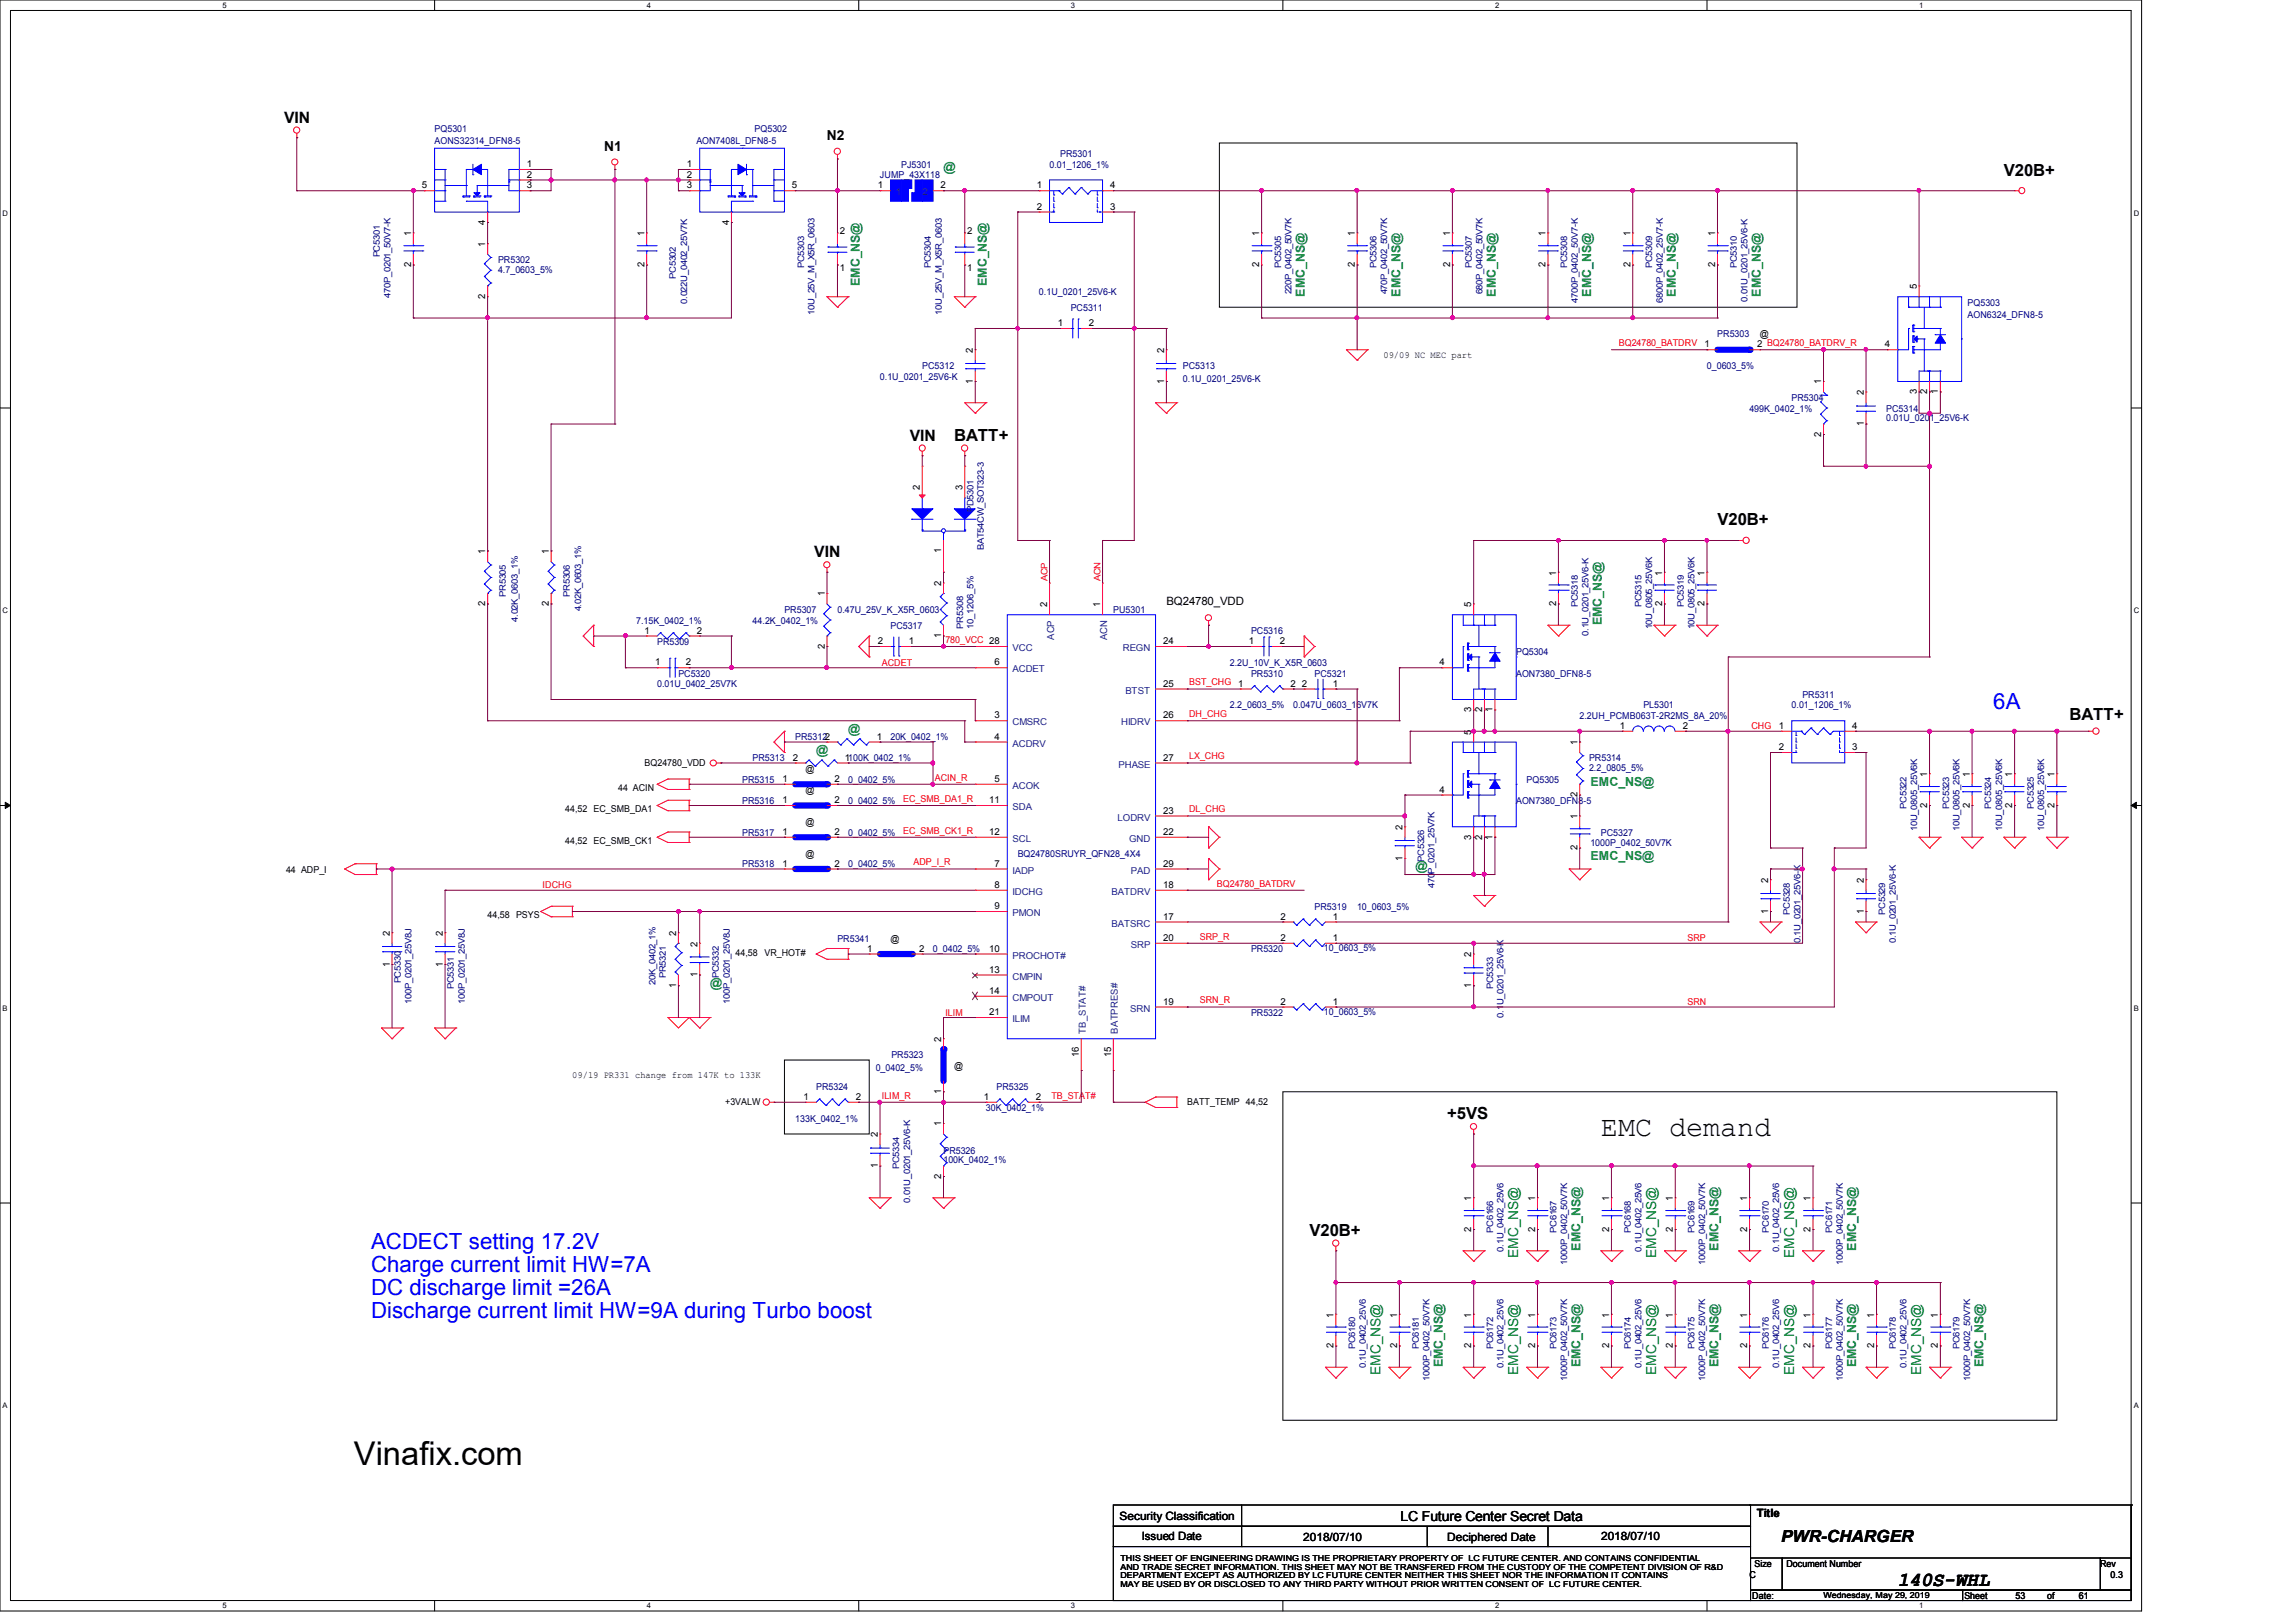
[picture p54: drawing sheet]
<svg xmlns="http://www.w3.org/2000/svg" width="297mm" height="210mm" viewBox="0 0 297 210" stroke-linecap="round" stroke-linejoin="round" font-family="sans-serif">
<defs><g id="words">
<text font-size="4.2" x="45.8" y="189.6">Vinafix.com</text>
<text font-size="3.7" x="207.1" y="147">EMC demand</text>
<g font-size="2.9" fill="#00f">
<text x="257.8" y="91.7">6A</text>
<text x="48" y="161.7">ACDECT setting 17.2V</text>
<text x="48" y="164.6">Charge current limit HW=7A</text>
<text x="48" y="167.6">DC discharge limit =26A</text>
<text x="48" y="170.6">Discharge current limit HW=9A during Turbo boost</text>
</g>
<text font-size="2.6" x="245.5" y="205.1">140S-WHL</text>
<g font-size="2.2">
<text x="259.2" y="22.7">V20B+</text>
<text x="123.4" y="57">BATT+</text>
<text x="222.2" y="68">V20B+</text>
<text x="267.7" y="93.2">BATT+</text>
<text x="187.2" y="144.8">+5VS</text>
<text x="169.4" y="159.9">V20B+</text>
<text x="230.4" y="199.5">PWR-CHARGER</text>
</g>
<g font-size="2">
<text x="36.7" y="15.9">VIN</text>
<text x="117.7" y="57">VIN</text>
<text x="105.3" y="72.1">VIN</text>
</g>
<g font-size="1.8">
<text x="78.1" y="19.5">N1</text>
<text x="107" y="18.1">N2</text>
<text x="181.2" y="196.8">LC Future Center Secret Data</text>
</g>
<g font-size="1.8" fill="#008000">
<text x="196.4" y="162.8" transform="rotate(-90 196.4 162.8)">EMC_NS@</text>
<text x="214.2" y="162.8" transform="rotate(-90 214.2 162.8)">EMC_NS@</text>
<text x="232.1" y="162.8" transform="rotate(-90 232.1 162.8)">EMC_NS@</text>
<text x="178.6" y="177.9" transform="rotate(-90 178.6 177.9)">EMC_NS@</text>
<text x="196.4" y="177.9" transform="rotate(-90 196.4 177.9)">EMC_NS@</text>
<text x="214.2" y="177.9" transform="rotate(-90 214.2 177.9)">EMC_NS@</text>
<text x="232.1" y="177.9" transform="rotate(-90 232.1 177.9)">EMC_NS@</text>
<text x="248.5" y="177.9" transform="rotate(-90 248.5 177.9)">EMC_NS@</text>
</g>
<g font-size="1.6" fill="#008040">
<text x="122" y="22.1">@</text>
<text x="111.2" y="37" transform="rotate(-90 111.2 37)">EMC_NS@</text>
<text x="127.6" y="37" transform="rotate(-90 127.6 37)">EMC_NS@</text>
<text x="168.8" y="38.4" transform="rotate(-90 168.8 38.4)">EMC_NS@</text>
<text x="181.1" y="38.4" transform="rotate(-90 181.1 38.4)">EMC_NS@</text>
<text x="193.5" y="38.4" transform="rotate(-90 193.5 38.4)">EMC_NS@</text>
<text x="205.8" y="38.4" transform="rotate(-90 205.8 38.4)">EMC_NS@</text>
<text x="216.8" y="38.4" transform="rotate(-90 216.8 38.4)">EMC_NS@</text>
<text x="227.8" y="38.4" transform="rotate(-90 227.8 38.4)">EMC_NS@</text>
<text x="207.2" y="80.9" transform="rotate(-90 207.2 80.9)">EMC_NS@</text>
<text x="109.7" y="94.8">@</text>
<text x="105.6" y="97.5">@</text>
<text x="205.7" y="101.6">EMC_NS@</text>
<text x="183.1" y="112.6">@</text>
<text x="205.7" y="111.3">EMC_NS@</text>
<text x="91.9" y="127.7">@</text>
<text x="204.5" y="161.8" transform="rotate(-90 204.5 161.8)">EMC_NS@</text>
<text x="222.3" y="161.8" transform="rotate(-90 222.3 161.8)">EMC_NS@</text>
<text x="240.1" y="161.8" transform="rotate(-90 240.1 161.8)">EMC_NS@</text>
<text x="186.6" y="176.9" transform="rotate(-90 186.6 176.9)">EMC_NS@</text>
<text x="204.5" y="176.9" transform="rotate(-90 204.5 176.9)">EMC_NS@</text>
<text x="222.3" y="176.9" transform="rotate(-90 222.3 176.9)">EMC_NS@</text>
<text x="240.1" y="176.9" transform="rotate(-90 240.1 176.9)">EMC_NS@</text>
<text x="256.6" y="176.9" transform="rotate(-90 256.6 176.9)">EMC_NS@</text>
</g>
<g font-size="1.5">
<text x="150.9" y="78.3">BQ24780_VDD</text>
<text x="144.8" y="196.6">Security Classification</text>
<text x="227.2" y="196.3">Title</text>
<text x="147.7" y="199.3">Issued Date</text>
<text x="168.6" y="199.4">2018/07/10</text>
<text x="187.2" y="199.4">Deciphered Date</text>
<text x="207.1" y="199.3">2018/07/10</text>
</g>
<g font-size="1.2" fill="#000080">
<text x="56.2" y="17">PQ5301</text>
<text x="97.6" y="17">PQ5302</text>
<text x="56.2" y="18.7">AONS32314_DFN8-5</text>
<text x="90.1" y="18.7">AON7408L_DFN8-5</text>
<text x="113.8" y="23.1">JUMP_43X118</text>
<text x="116.6" y="21.7">PJ5301</text>
<text x="135.8" y="21.7">0.01_1206_1%</text>
<text x="137.1" y="20.3">PR5301</text>
<text x="49.1" y="33.3" transform="rotate(-90 49.1 33.3)">PC5301</text>
<text x="64.4" y="34">PR5302</text>
<text x="64.4" y="35.3">4.7_0603_5%</text>
<text x="104" y="34.7" transform="rotate(-90 104 34.7)">PC5303</text>
<text x="120.4" y="34.7" transform="rotate(-90 120.4 34.7)">PC5304</text>
<text x="165.7" y="34.7" transform="rotate(-90 165.7 34.7)">PC5305</text>
<text x="178" y="34.7" transform="rotate(-90 178 34.7)">PC5306</text>
<text x="190.4" y="34.7" transform="rotate(-90 190.4 34.7)">PC5307</text>
<text x="202.7" y="34.7" transform="rotate(-90 202.7 34.7)">PC5308</text>
<text x="213.7" y="34.7" transform="rotate(-90 213.7 34.7)">PC5309</text>
<text x="224.7" y="34.7" transform="rotate(-90 224.7 34.7)">PC5310</text>
<text x="50.5" y="38.5" transform="rotate(-90 50.5 38.5)">470P_0201_50V7-K</text>
<text x="87.4" y="36.1" transform="rotate(-90 87.4 36.1)">PC5302</text>
<text x="88.9" y="39.3" transform="rotate(-90 88.9 39.3)">0.022U_0402_25V7K</text>
<text x="105.4" y="40.7" transform="rotate(-90 105.4 40.7)">10U_25V_M_X5R_0603</text>
<text x="121.8" y="40.7" transform="rotate(-90 121.8 40.7)">10U_25V_M_X5R_0603</text>
<text x="134.4" y="38.1">0.1U_0201_25V6-K</text>
<text x="138.5" y="40.2">PC5311</text>
<text x="167.1" y="38.1" transform="rotate(-90 167.1 38.1)">220P_0402_50V7K</text>
<text x="179.4" y="38.1" transform="rotate(-90 179.4 38.1)">470P_0402_50V7K</text>
<text x="191.8" y="38.1" transform="rotate(-90 191.8 38.1)">680P_0402_50V7K</text>
<text x="204.1" y="39.2" transform="rotate(-90 204.1 39.2)">4700P_0402_50V7-K</text>
<text x="215.1" y="39.2" transform="rotate(-90 215.1 39.2)">6800P_0402_25V7-K</text>
<text x="226" y="39.1" transform="rotate(-90 226 39.1)">0.01U_0201_25V6-K</text>
<text x="254.5" y="39.5">PQ5303</text>
<text x="254.5" y="41.2">AON6324_DFN8-5</text>
<text x="119.3" y="47.8">PC5312</text>
<text x="153" y="47.8">PC5313</text>
<text x="220.8" y="47.8">0_0603_5%</text>
<text x="222.1" y="43.6">PR5303</text>
<text x="113.8" y="49.1">0.1U_0201_25V6-K</text>
<text x="153" y="49.4">0.1U_0201_25V6-K</text>
<text x="226.3" y="53.3">499K_0402_1%</text>
<text x="231.8" y="51.9">PR5304</text>
<text x="244" y="53.3">PC5314</text>
<text x="244" y="54.5">0.01U_0201_25V6-K</text>
<text x="125.9" y="66.3" transform="rotate(-90 125.9 66.3)">PD5301</text>
<text x="127.3" y="71.2" transform="rotate(-90 127.3 71.2)">BAT54CW_SOT323-3</text>
<text x="65.4" y="77.2" transform="rotate(-90 65.4 77.2)">PR5305</text>
<text x="73.7" y="77.2" transform="rotate(-90 73.7 77.2)">PR5306</text>
<text x="67" y="80.5" transform="rotate(-90 67 80.5)">4.02K_0603_1%</text>
<text x="75.2" y="79.1" transform="rotate(-90 75.2 79.1)">4.02K_0603_1%</text>
<text x="82.3" y="80.7">7.15K_0402_1%</text>
<text x="85" y="83.4">PR5309</text>
<text x="97.4" y="80.7">44.2K_0402_1%</text>
<text x="101.5" y="79.3">PR5307</text>
<text x="108.3" y="79.3">0.47U_25V_K_X5R_0603</text>
<text x="115.2" y="81.4">PC5317</text>
<text x="124.6" y="81.3" transform="rotate(-90 124.6 81.3)">PR5308</text>
<text x="125.9" y="81.3" transform="rotate(-90 125.9 81.3)">10_1206_5%</text>
<text x="144" y="79.3">PU5301</text>
<text x="161.8" y="82">PC5316</text>
<text x="204.1" y="78.6" transform="rotate(-90 204.1 78.6)">PC5318</text>
<text x="205.5" y="82.3" transform="rotate(-90 205.5 82.3)">0.1U_0201_25V6-K</text>
<text x="212.3" y="78.6" transform="rotate(-90 212.3 78.6)">PC5315</text>
<text x="213.7" y="81.5" transform="rotate(-90 213.7 81.5)">10U_0805_25V6K</text>
<text x="217.8" y="78.6" transform="rotate(-90 217.8 78.6)">PC5319</text>
<text x="219.2" y="81.5" transform="rotate(-90 219.2 81.5)">10U_0805_25V6K</text>
<text x="85" y="88.9">0.01U_0402_25V7K</text>
<text x="87.7" y="87.5">PC5320</text>
<text x="159.1" y="86.1">2.2U_10V_K_X5R_0603</text>
<text x="161.8" y="87.5">PR5310</text>
<text x="170" y="87.5">PC5321</text>
<text x="196.1" y="84.8">PQ5304</text>
<text x="196.1" y="87.5">AON7380_DFN8-5</text>
<text x="102.9" y="95.8">PR53122</text>
<text x="115.2" y="95.8">20K_0402_1%</text>
<text x="159.1" y="91.7">2.2_0603_5%</text>
<text x="167.3" y="91.7">0.047U_0603_16V7K</text>
<text x="204.3" y="93">2.2UH_PCMB063T-2R2MS_8A_20%</text>
<text x="212.6" y="91.7">PL5301</text>
<text x="231.8" y="91.7">0.01_1206_1%</text>
<text x="233.2" y="90.3">PR5311</text>
<text x="96" y="101.3">PR5315</text>
<text x="97.4" y="98.5">PR5313</text>
<text x="109.7" y="101.3">0_0402_5%</text>
<text x="197.5" y="101.3">PQ5305</text>
<text x="205.6" y="98.5">PR5314</text>
<text x="205.6" y="99.7">2.2_0805_5%</text>
<text x="96" y="104">PR5316</text>
<text x="109.7" y="104">0_0402_5%</text>
<text x="196.1" y="104">AON7380_DFN8-5</text>
<text x="246.6" y="104.6" transform="rotate(-90 246.6 104.6)">PC5322</text>
<text x="248" y="107.5" transform="rotate(-90 248 107.5)">10U_0805_25V6K</text>
<text x="252.1" y="104.6" transform="rotate(-90 252.1 104.6)">PC5323</text>
<text x="253.5" y="107.5" transform="rotate(-90 253.5 107.5)">10U_0805_25V6K</text>
<text x="257.6" y="104.6" transform="rotate(-90 257.6 104.6)">PC5324</text>
<text x="259" y="107.5" transform="rotate(-90 259 107.5)">10U_0805_25V6K</text>
<text x="263.1" y="104.6" transform="rotate(-90 263.1 104.6)">PC5325</text>
<text x="264.4" y="107.5" transform="rotate(-90 264.4 107.5)">10U_0805_25V6K</text>
<text x="96" y="112.2">PR5318</text>
<text x="96" y="108.1">PR5317</text>
<text x="109.7" y="112.2">0_0402_5%</text>
<text x="109.7" y="108.1">0_0402_5%</text>
<text x="131.6" y="110.9">BQ24780SRUYR_QFN28_4X4</text>
<text x="184.2" y="111.5" transform="rotate(-90 184.2 111.5)">PC5326</text>
<text x="205.7" y="109.5">1000P_0402_50V7K</text>
<text x="207.1" y="108.1">PC5327</text>
<text x="170" y="117.7">PR5319</text>
<text x="175.5" y="117.7">10_0603_5%</text>
<text x="185.6" y="114.9" transform="rotate(-90 185.6 114.9)">470P_0201_25V7K</text>
<text x="231.5" y="118.4" transform="rotate(-90 231.5 118.4)">PC5328</text>
<text x="243.9" y="118.4" transform="rotate(-90 243.9 118.4)">PC5329</text>
<text x="108.3" y="121.8">PR5341</text>
<text x="120.7" y="123.2">0_0402_5%</text>
<text x="161.8" y="123.2">PR5320</text>
<text x="171.3" y="123.1">10_0603_5%</text>
<text x="232.9" y="122" transform="rotate(-90 232.9 122)">0.1U_0201_25V6-K</text>
<text x="245.3" y="122" transform="rotate(-90 245.3 122)">0.1U_0201_25V6-K</text>
<text x="51.9" y="127.3" transform="rotate(-90 51.9 127.3)">PC5330</text>
<text x="53.3" y="129.9" transform="rotate(-90 53.3 129.9)">100P_0201_25V8J</text>
<text x="58.7" y="128" transform="rotate(-90 58.7 128)">PC5331</text>
<text x="60.1" y="129.9" transform="rotate(-90 60.1 129.9)">100P_0201_25V8J</text>
<text x="84.8" y="127.4" transform="rotate(-90 84.8 127.4)">20K_0402_1%</text>
<text x="86.1" y="126.6" transform="rotate(-90 86.1 126.6)">PR5321</text>
<text x="93" y="126.6" transform="rotate(-90 93 126.6)">PC5332</text>
<text x="94.4" y="129.9" transform="rotate(-90 94.4 129.9)">100P_0201_25V8J</text>
<text x="161.8" y="131.4">PR5322</text>
<text x="171.3" y="131.3">10_0603_5%</text>
<text x="193.1" y="128" transform="rotate(-90 193.1 128)">PC5333</text>
<text x="194.5" y="131.7" transform="rotate(-90 194.5 131.7)">0.1U_0201_25V6-K</text>
<text x="115.3" y="136.9">PR5323</text>
<text x="105.6" y="141">PR5324</text>
<text x="113.3" y="138.6">0_0402_5%</text>
<text x="127.5" y="143.8">30K_0402_1%</text>
<text x="128.9" y="141">PR5325</text>
<text x="102.9" y="145.2">133K_0402_1%</text>
<text x="122" y="149.3">PR5326</text>
<text x="116.3" y="151.3" transform="rotate(-90 116.3 151.3)">PC5334</text>
<text x="117.7" y="155.7" transform="rotate(-90 117.7 155.7)">0.01U_0201_25V6-K</text>
<text x="122" y="150.5">100K_0402_1%</text>
<text x="193.1" y="159.5" transform="rotate(-90 193.1 159.5)">PC6166</text>
<text x="194.5" y="162" transform="rotate(-90 194.5 162)">0.1U_0402_25V6</text>
<text x="201.4" y="159.5" transform="rotate(-90 201.4 159.5)">PC6167</text>
<text x="211" y="159.5" transform="rotate(-90 211 159.5)">PC6168</text>
<text x="212.3" y="162" transform="rotate(-90 212.3 162)">0.1U_0402_25V6</text>
<text x="219.2" y="159.5" transform="rotate(-90 219.2 159.5)">PC6169</text>
<text x="228.8" y="159.5" transform="rotate(-90 228.8 159.5)">PC6170</text>
<text x="230.1" y="162" transform="rotate(-90 230.1 162)">0.1U_0402_25V6</text>
<text x="237" y="159.5" transform="rotate(-90 237 159.5)">PC6171</text>
<text x="202.7" y="163.6" transform="rotate(-90 202.7 163.6)">1000P_0402_50V7K</text>
<text x="220.6" y="163.6" transform="rotate(-90 220.6 163.6)">1000P_0402_50V7K</text>
<text x="238.4" y="163.6" transform="rotate(-90 238.4 163.6)">1000P_0402_50V7K</text>
<text x="175.3" y="174.6" transform="rotate(-90 175.3 174.6)">PC6180</text>
<text x="176.7" y="177" transform="rotate(-90 176.7 177)">0.1U_0402_25V6</text>
<text x="183.5" y="174.6" transform="rotate(-90 183.5 174.6)">PC6181</text>
<text x="184.9" y="178.7" transform="rotate(-90 184.9 178.7)">1000P_0402_50V7K</text>
<text x="193.1" y="174.6" transform="rotate(-90 193.1 174.6)">PC6172</text>
<text x="194.5" y="177" transform="rotate(-90 194.5 177)">0.1U_0402_25V6</text>
<text x="201.4" y="174.6" transform="rotate(-90 201.4 174.6)">PC6173</text>
<text x="202.7" y="178.7" transform="rotate(-90 202.7 178.7)">1000P_0402_50V7K</text>
<text x="211" y="174.6" transform="rotate(-90 211 174.6)">PC6174</text>
<text x="212.3" y="177" transform="rotate(-90 212.3 177)">0.1U_0402_25V6</text>
<text x="219.2" y="174.6" transform="rotate(-90 219.2 174.6)">PC6175</text>
<text x="220.6" y="178.7" transform="rotate(-90 220.6 178.7)">1000P_0402_50V7K</text>
<text x="228.8" y="174.6" transform="rotate(-90 228.8 174.6)">PC6176</text>
<text x="230.1" y="177" transform="rotate(-90 230.1 177)">0.1U_0402_25V6</text>
<text x="237" y="174.6" transform="rotate(-90 237 174.6)">PC6177</text>
<text x="238.4" y="178.7" transform="rotate(-90 238.4 178.7)">1000P_0402_50V7K</text>
<text x="245.3" y="174.6" transform="rotate(-90 245.3 174.6)">PC6178</text>
<text x="246.6" y="177" transform="rotate(-90 246.6 177)">0.1U_0402_25V6</text>
<text x="253.5" y="174.6" transform="rotate(-90 253.5 174.6)">PC6179</text>
<text x="254.9" y="178.7" transform="rotate(-90 254.9 178.7)">1000P_0402_50V7K</text>
</g>
<g font-size="1.2">
<text x="68.2" y="23">2</text>
<text x="68.2" y="21.6">1</text>
<text x="88.9" y="23">2</text>
<text x="88.9" y="21.6">1</text>
<text x="54.6" y="24.4">5</text>
<text x="62.8" y="29.1" transform="rotate(-90 62.8 29.1)">4</text>
<text x="68.2" y="24.4">3</text>
<text x="88.9" y="24.4">3</text>
<text x="94.3" y="29.1" transform="rotate(-90 94.3 29.1)">4</text>
<text x="102.4" y="24.4">5</text>
<text x="113.5" y="24.4">1</text>
<text x="121.7" y="24.4">2</text>
<text x="134.1" y="24.4">1</text>
<text x="134.1" y="27.1">2</text>
<text x="143.6" y="27.1">3</text>
<text x="143.6" y="24.4">4</text>
<text x="53.2" y="34.5" transform="rotate(-90 53.2 34.5)">2</text>
<text x="53.2" y="30.6" transform="rotate(-90 53.2 30.6)">1</text>
<text x="62.8" y="31.9" transform="rotate(-90 62.8 31.9)">1</text>
<text x="83.4" y="34.5" transform="rotate(-90 83.4 34.5)">2</text>
<text x="83.4" y="30.6" transform="rotate(-90 83.4 30.6)">1</text>
<text x="108.6" y="35">1</text>
<text x="108.6" y="30.3">2</text>
<text x="125.1" y="35">1</text>
<text x="125.1" y="30.3">2</text>
<text x="162.9" y="34.5" transform="rotate(-90 162.9 34.5)">2</text>
<text x="162.9" y="30.6" transform="rotate(-90 162.9 30.6)">1</text>
<text x="175.3" y="34.5" transform="rotate(-90 175.3 34.5)">2</text>
<text x="175.3" y="30.6" transform="rotate(-90 175.3 30.6)">1</text>
<text x="187.6" y="34.5" transform="rotate(-90 187.6 34.5)">2</text>
<text x="187.6" y="30.6" transform="rotate(-90 187.6 30.6)">1</text>
<text x="199.9" y="34.5" transform="rotate(-90 199.9 34.5)">2</text>
<text x="199.9" y="30.6" transform="rotate(-90 199.9 30.6)">1</text>
<text x="210.9" y="34.5" transform="rotate(-90 210.9 34.5)">2</text>
<text x="210.9" y="30.6" transform="rotate(-90 210.9 30.6)">1</text>
<text x="221.9" y="34.5" transform="rotate(-90 221.9 34.5)">2</text>
<text x="221.9" y="30.6" transform="rotate(-90 221.9 30.6)">1</text>
<text x="62.8" y="38.7" transform="rotate(-90 62.8 38.7)">2</text>
<text x="247.9" y="37.4" transform="rotate(-90 247.9 37.4)">5</text>
<text x="125.9" y="45.6" transform="rotate(-90 125.9 45.6)">2</text>
<text x="136.9" y="42.2">1</text>
<text x="140.8" y="42.2">2</text>
<text x="150.6" y="45.6" transform="rotate(-90 150.6 45.6)">2</text>
<text x="179" y="46.3">09/09 NC MEC part</text>
<text x="220.5" y="45">1</text>
<text x="227.3" y="45">2 BQ24780_BATDRV_R</text>
<text x="227.6" y="43.6">@</text>
<text x="243.8" y="45">4</text>
<text x="125.9" y="49.7" transform="rotate(-90 125.9 49.7)">1</text>
<text x="150.6" y="49.7" transform="rotate(-90 150.6 49.7)">1</text>
<text x="235.6" y="49.7" transform="rotate(-90 235.6 49.7)">1</text>
<text x="241.1" y="51.1" transform="rotate(-90 241.1 51.1)">2</text>
<text x="247.9" y="51" transform="rotate(-90 247.9 51)">3</text>
<text x="249.3" y="51" transform="rotate(-90 249.3 51)">2</text>
<text x="250.7" y="51" transform="rotate(-90 250.7 51)">1</text>
<text x="235.6" y="56.5" transform="rotate(-90 235.6 56.5)">2</text>
<text x="241.1" y="55.1" transform="rotate(-90 241.1 55.1)">1</text>
<text x="119" y="63.5" transform="rotate(-90 119 63.5)">2</text>
<text x="124.5" y="63.5" transform="rotate(-90 124.5 63.5)">3</text>
<text x="62.8" y="71.7" transform="rotate(-90 62.8 71.7)">1</text>
<text x="71" y="71.7" transform="rotate(-90 71 71.7)">1</text>
<text x="121.7" y="71.6" transform="rotate(-90 121.7 71.6)">1</text>
<text x="106.7" y="77.2" transform="rotate(-90 106.7 77.2)">1</text>
<text x="121.7" y="75.8" transform="rotate(-90 121.7 75.8)">2</text>
<text x="201.3" y="74.5" transform="rotate(-90 201.3 74.5)">1</text>
<text x="215" y="74.5" transform="rotate(-90 215 74.5)">1</text>
<text x="220.5" y="74.5" transform="rotate(-90 220.5 74.5)">1</text>
<text x="62.8" y="78.4" transform="rotate(-90 62.8 78.4)">2</text>
<text x="71" y="78.4" transform="rotate(-90 71 78.4)">2</text>
<text x="83.4" y="82">1</text>
<text x="90.1" y="82">2</text>
<text x="106.7" y="83.9" transform="rotate(-90 106.7 83.9)">2</text>
<text x="113.5" y="83.4">2</text>
<text x="117.6" y="83.4">1</text>
<text x="121.7" y="82.5" transform="rotate(-90 121.7 82.5)">1</text>
<text x="135.5" y="78.6" transform="rotate(-90 135.5 78.6)">2</text>
<text x="142.3" y="78.6" transform="rotate(-90 142.3 78.6)">1</text>
<text x="150.4" y="83.4">24</text>
<text x="161.5" y="83.4">1</text>
<text x="165.6" y="83.4">2</text>
<text x="190.3" y="78.6" transform="rotate(-90 190.3 78.6)">5</text>
<text x="201.3" y="78.4" transform="rotate(-90 201.3 78.4)">2</text>
<text x="215" y="78.4" transform="rotate(-90 215 78.4)">2</text>
<text x="220.5" y="78.4" transform="rotate(-90 220.5 78.4)">2</text>
<text x="84.7" y="86.1">1</text>
<text x="88.7" y="86.1">2</text>
<text x="128.6" y="86.1">6</text>
<text x="150.4" y="88.9">25</text>
<text x="160.2" y="88.9">1</text>
<text x="166.9" y="88.9">2</text>
<text x="168.4" y="88.9">2</text>
<text x="172.4" y="88.9">1</text>
<text x="186.2" y="86.1">4</text>
<text x="113.4" y="95.7">1</text>
<text x="128.6" y="93">3</text>
<text x="128.6" y="95.7">4</text>
<text x="150.4" y="93">26</text>
<text x="190.3" y="95" transform="rotate(-90 190.3 95)">5</text>
<text x="190.3" y="92.2" transform="rotate(-90 190.3 92.2)">3</text>
<text x="191.7" y="92.2" transform="rotate(-90 191.7 92.2)">2</text>
<text x="193.1" y="92.2" transform="rotate(-90 193.1 92.2)">1</text>
<text x="209.5" y="94.3">1</text>
<text x="217.7" y="94.3">2</text>
<text x="230.1" y="94.3">1</text>
<text x="239.6" y="94.3">4</text>
<text x="83.4" y="99.1">BQ24780_VDD</text>
<text x="101.2" y="101.2">1</text>
<text x="102.6" y="98.4">2</text>
<text x="104.2" y="99.9">@</text>
<text x="107.9" y="101.2">2</text>
<text x="109.3" y="98.4">1100K_0402_1%</text>
<text x="128.6" y="101.2">5</text>
<text x="150.4" y="98.4">27</text>
<text x="204" y="96.4" transform="rotate(-90 204 96.4)">1</text>
<text x="230.1" y="97.1">2</text>
<text x="239.6" y="97.1">3</text>
<text x="249.3" y="100.5" transform="rotate(-90 249.3 100.5)">1</text>
<text x="254.8" y="100.5" transform="rotate(-90 254.8 100.5)">1</text>
<text x="260.3" y="100.5" transform="rotate(-90 260.3 100.5)">1</text>
<text x="265.8" y="100.5" transform="rotate(-90 265.8 100.5)">1</text>
<text x="73.1" y="105.1">44,52 EC_SMB_DA1</text>
<text x="80" y="102.4">44 ACIN</text>
<text x="101.2" y="103.9">1</text>
<text x="104.2" y="102.6">@</text>
<text x="104.2" y="106.7">@</text>
<text x="107.9" y="103.9">2</text>
<text x="128" y="103.9">11</text>
<text x="150.4" y="105.3">23</text>
<text x="181.4" y="107.4" transform="rotate(-90 181.4 107.4)">2</text>
<text x="186.2" y="102.6">4</text>
<text x="204" y="106" transform="rotate(-90 204 106)">1</text>
<text x="204" y="103.1" transform="rotate(-90 204 103.1)">2</text>
<text x="249.3" y="104.5" transform="rotate(-90 249.3 104.5)">2</text>
<text x="254.8" y="104.5" transform="rotate(-90 254.8 104.5)">2</text>
<text x="260.3" y="104.5" transform="rotate(-90 260.3 104.5)">2</text>
<text x="265.8" y="104.5" transform="rotate(-90 265.8 104.5)">2</text>
<text x="37" y="112.9">44 ADP_I</text>
<text x="73.1" y="109.2">44,52 EC_SMB_CK1</text>
<text x="101.2" y="112.1">1</text>
<text x="101.2" y="108">1</text>
<text x="104.2" y="110.9">@</text>
<text x="107.9" y="112.1">2</text>
<text x="107.9" y="108">2</text>
<text x="128" y="108">12</text>
<text x="128.6" y="112.1">7</text>
<text x="150.4" y="112.1">29</text>
<text x="150.4" y="108">22</text>
<text x="181.4" y="111.4" transform="rotate(-90 181.4 111.4)">1</text>
<text x="190.3" y="108.6" transform="rotate(-90 190.3 108.6)">3</text>
<text x="191.7" y="108.6" transform="rotate(-90 191.7 108.6)">2</text>
<text x="193.1" y="108.6" transform="rotate(-90 193.1 108.6)">1</text>
<text x="204" y="110" transform="rotate(-90 204 110)">2</text>
<text x="63.1" y="118.8">44,58 PSYS</text>
<text x="128.6" y="114.9">8</text>
<text x="128.6" y="117.6">9</text>
<text x="150.4" y="114.9">18</text>
<text x="150.4" y="119">17</text>
<text x="165.6" y="119">2</text>
<text x="172.4" y="119">1</text>
<text x="228.7" y="118.2" transform="rotate(-90 228.7 118.2)">1</text>
<text x="228.7" y="114.2" transform="rotate(-90 228.7 114.2)">2</text>
<text x="241.1" y="118.2" transform="rotate(-90 241.1 118.2)">1</text>
<text x="241.1" y="114.2" transform="rotate(-90 241.1 114.2)">2</text>
<text x="50.4" y="125.1" transform="rotate(-90 50.4 125.1)">1</text>
<text x="50.4" y="121.1" transform="rotate(-90 50.4 121.1)">2</text>
<text x="57.3" y="125.1" transform="rotate(-90 57.3 125.1)">1</text>
<text x="57.3" y="121.1" transform="rotate(-90 57.3 121.1)">2</text>
<text x="87.5" y="121.1" transform="rotate(-90 87.5 121.1)">2</text>
<text x="90.2" y="122.5" transform="rotate(-90 90.2 122.5)">2</text>
<text x="95.2" y="123.7">44,58 VR_HOT#</text>
<text x="112.2" y="123.1">1</text>
<text x="115.2" y="121.8">@</text>
<text x="118.9" y="123.1">2</text>
<text x="128" y="123.1">10</text>
<text x="128" y="125.9">13</text>
<text x="150.4" y="121.8">20</text>
<text x="165.6" y="121.8">2</text>
<text x="172.4" y="121.8">1</text>
<text x="190.3" y="123.8" transform="rotate(-90 190.3 123.8)">2</text>
<text x="87.5" y="127.8" transform="rotate(-90 87.5 127.8)">1</text>
<text x="90.2" y="126.5" transform="rotate(-90 90.2 126.5)">1</text>
<text x="128" y="128.6">14</text>
<text x="128" y="131.4">21</text>
<text x="150.4" y="130">19</text>
<text x="165.6" y="130">2</text>
<text x="172.4" y="130">1</text>
<text x="190.3" y="127.8" transform="rotate(-90 190.3 127.8)">1</text>
<text x="121.7" y="134.8" transform="rotate(-90 121.7 134.8)">2</text>
<text x="139.6" y="136.7" transform="rotate(-90 139.6 136.7)">16</text>
<text x="143.7" y="136.7" transform="rotate(-90 143.7 136.7)">15</text>
<text x="74" y="139.5">09/19 PR331 change from 147K to 133K</text>
<text x="93.8" y="143">+3VALW</text>
<text x="103.9" y="142.3">1</text>
<text x="110.7" y="142.3">2</text>
<text x="121.7" y="141.5" transform="rotate(-90 121.7 141.5)">1</text>
<text x="123.4" y="138.3">@</text>
<text x="127.2" y="142.3">1</text>
<text x="134" y="142.3">2</text>
<text x="153.6" y="143">BATT_TEMP 44,52</text>
<text x="113.5" y="147.2" transform="rotate(-90 113.5 147.2)">2</text>
<text x="121.7" y="145.8" transform="rotate(-90 121.7 145.8)">1</text>
<text x="113.5" y="151.1" transform="rotate(-90 113.5 151.1)">1</text>
<text x="121.7" y="152.5" transform="rotate(-90 121.7 152.5)">2</text>
<text x="190.3" y="155.4" transform="rotate(-90 190.3 155.4)">1</text>
<text x="198.6" y="155.4" transform="rotate(-90 198.6 155.4)">1</text>
<text x="208.1" y="155.4" transform="rotate(-90 208.1 155.4)">1</text>
<text x="216.4" y="155.4" transform="rotate(-90 216.4 155.4)">1</text>
<text x="226" y="155.4" transform="rotate(-90 226 155.4)">1</text>
<text x="234.2" y="155.4" transform="rotate(-90 234.2 155.4)">1</text>
<text x="190.3" y="159.4" transform="rotate(-90 190.3 159.4)">2</text>
<text x="198.6" y="159.4" transform="rotate(-90 198.6 159.4)">2</text>
<text x="208.1" y="159.4" transform="rotate(-90 208.1 159.4)">2</text>
<text x="216.4" y="159.4" transform="rotate(-90 216.4 159.4)">2</text>
<text x="226" y="159.4" transform="rotate(-90 226 159.4)">2</text>
<text x="234.2" y="159.4" transform="rotate(-90 234.2 159.4)">2</text>
<text x="172.5" y="170.5" transform="rotate(-90 172.5 170.5)">1</text>
<text x="180.7" y="170.5" transform="rotate(-90 180.7 170.5)">1</text>
<text x="190.3" y="170.5" transform="rotate(-90 190.3 170.5)">1</text>
<text x="198.6" y="170.5" transform="rotate(-90 198.6 170.5)">1</text>
<text x="208.1" y="170.5" transform="rotate(-90 208.1 170.5)">1</text>
<text x="216.4" y="170.5" transform="rotate(-90 216.4 170.5)">1</text>
<text x="226" y="170.5" transform="rotate(-90 226 170.5)">1</text>
<text x="234.2" y="170.5" transform="rotate(-90 234.2 170.5)">1</text>
<text x="242.4" y="170.5" transform="rotate(-90 242.4 170.5)">1</text>
<text x="250.7" y="170.5" transform="rotate(-90 250.7 170.5)">1</text>
<text x="172.5" y="174.5" transform="rotate(-90 172.5 174.5)">2</text>
<text x="180.7" y="174.5" transform="rotate(-90 180.7 174.5)">2</text>
<text x="190.3" y="174.5" transform="rotate(-90 190.3 174.5)">2</text>
<text x="198.6" y="174.5" transform="rotate(-90 198.6 174.5)">2</text>
<text x="208.1" y="174.5" transform="rotate(-90 208.1 174.5)">2</text>
<text x="216.4" y="174.5" transform="rotate(-90 216.4 174.5)">2</text>
<text x="226" y="174.5" transform="rotate(-90 226 174.5)">2</text>
<text x="234.2" y="174.5" transform="rotate(-90 234.2 174.5)">2</text>
<text x="242.4" y="174.5" transform="rotate(-90 242.4 174.5)">2</text>
<text x="250.7" y="174.5" transform="rotate(-90 250.7 174.5)">2</text>
<text x="227" y="202.7">Size</text>
<text x="231.1" y="202.7">Document Number</text>
<text x="271.7" y="202.7">Rev</text>
<text x="226.3" y="204.1">C</text>
<text x="226.7" y="206.9">Date:</text>
<text x="254.1" y="206.9">Sheet</text>
<text x="260.7" y="206.9">53</text>
<text x="264.8" y="206.9">of</text>
<text x="268.9" y="206.9">61</text>
<text x="273" y="204.1">0.3</text>
</g>
<g font-size="1.2" fill="#004080">
<text x="115.9" y="25.3">1</text>
<text x="119.3" y="25.3">2</text>
<text x="136.3" y="82.8" transform="rotate(-90 136.3 82.8)">ACP</text>
<text x="143.2" y="82.8" transform="rotate(-90 143.2 82.8)">ACN</text>
<text x="131" y="84.2">VCC</text>
<text x="131" y="87">ACDET</text>
<text x="145.2" y="84.2">REGN</text>
<text x="145.6" y="89.7">BTST</text>
<text x="131" y="93.9">CMSRC</text>
<text x="145" y="93.9">HIDRV</text>
<text x="131" y="96.6">ACDRV</text>
<text x="144.7" y="99.3">PHASE</text>
<text x="131" y="102.1">ACOK</text>
<text x="131" y="104.8">SDA</text>
<text x="144.6" y="106.2">LODRV</text>
<text x="131" y="113">IADP</text>
<text x="131" y="108.9">SCL</text>
<text x="146" y="108.9">GND</text>
<text x="146.3" y="113">PAD</text>
<text x="131" y="115.8">IDCHG</text>
<text x="131" y="118.5">PMON</text>
<text x="143.8" y="115.8">BATDRV</text>
<text x="143.8" y="119.9">BATSRC</text>
<text x="131" y="124">PROCHOT#</text>
<text x="146.3" y="122.6">SRP</text>
<text x="131" y="126.7">CMPIN</text>
<text x="131" y="129.5">CMPOUT</text>
<text x="146.2" y="130.9">SRN</text>
<text x="131" y="132.2">ILIM</text>
<text x="140.5" y="133.7" transform="rotate(-90 140.5 133.7)">TB_STAT#</text>
<text x="144.6" y="133.7" transform="rotate(-90 144.6 133.7)">BATPRES#</text>
</g>
<g font-size="1.2" fill="#f00">
<text x="209.4" y="44.8">BQ24780_BATDRV</text>
<text x="135.5" y="75.2" transform="rotate(-90 135.5 75.2)">ACP</text>
<text x="142.4" y="75.2" transform="rotate(-90 142.4 75.2)">ACN</text>
<text x="122.3" y="83.2">780_VCC 28</text>
<text x="114.1" y="86.1">ACDET</text>
<text x="153.8" y="88.7">BST_CHG</text>
<text x="153.8" y="92.8">DH_CHG</text>
<text x="226.5" y="94.4">CHG</text>
<text x="120.9" y="101">ACIN_R</text>
<text x="153.8" y="98.3">LX_CHG</text>
<text x="116.8" y="103.8">EC_SMB_DA1_R</text>
<text x="116.8" y="107.9">EC_SMB_CK1_R</text>
<text x="153.8" y="105.1">DL_CHG</text>
<text x="118.2" y="112">ADP_I_R</text>
<text x="70.2" y="114.9">IDCHG</text>
<text x="157.4" y="114.7">BQ24780_BATDRV</text>
<text x="155.2" y="121.6">SRP_R</text>
<text x="218.3" y="121.8">SRP</text>
<text x="122.3" y="131.4">ILIM</text>
<text x="155.2" y="129.8">SRN_R</text>
<text x="218.3" y="130">SRN</text>
<text x="114.1" y="142.2">ILIM_R</text>
<text x="136" y="142.2">TB_STAT#</text>
</g>
<g font-size="1.1">
<text x="144.9" y="202">THIS SHEET OF ENGINEERING DRAWING IS THE PROPRIETARY PROPERTY OF LC FUTURE CENTER. AND CONTAINS CONFIDENTIAL</text>
<text x="144.9" y="203.1">AND TRADE SECRET INFORMATION. THIS SHEET MAY NOT BE TRANSFERED FROM THE CUSTODY OF THE COMPETENT DIVISION OF R&amp;D</text>
<text x="144.9" y="204.2">DEPARTMENT EXCEPT AS AUTHORIZED BY LC FUTURE CENTER NEITHER THIS SHEET NOR THE INFORMATION IT CONTAINS</text>
<text x="144.9" y="205.3">MAY BE USED BY OR DISCLOSED TO ANY THIRD PARTY WITHOUT PRIOR WRITTEN CONSENT OF LC FUTURE CENTER.</text>
<text x="235.9" y="206.7">Wednesday, May 29, 2019</text>
</g>
<g font-size="1">
<text x="28.8" y="1">5</text>
<text x="83.7" y="1">4</text>
<text x="138.5" y="1">3</text>
<text x="193.4" y="1">2</text>
<text x="248.3" y="1">1</text>
<text x=".3" y="27.9">D</text>
<text x="276" y="27.9">D</text>
<text x=".3" y="79.4">C</text>
<text x="276" y="79.4">C</text>
<text x=".3" y="130.8">B</text>
<text x="276" y="130.8">B</text>
<text x=".3" y="182.2">A</text>
<text x="276" y="182.2">A</text>
<text x="28.8" y="208.1">5</text>
<text x="83.7" y="208.1">4</text>
<text x="138.5" y="208.1">3</text>
<text x="193.4" y="208.1">2</text>
<text x="248.3" y="208.1">1</text>
</g>
</g></defs>
<path d="M0 0h277v208.4h-277zM1.4 1.4h274.3v205.7h-274.3z" fill="none" stroke="#000" stroke-width=".13"/>
<g fill="#fff">
<path d="M28.8 .1h.5v1.1h-.5z"/>
<path d="M28.8 207.2h.5v1.1h-.5z"/>
</g>
<path d="M56.2 0v1.4M56.2 207.1v1.3" fill="none" stroke="#000" stroke-width=".13"/>
<g fill="#fff">
<path d="M83.7 .1h.5v1.1h-.5z"/>
<path d="M83.7 207.2h.5v1.1h-.5z"/>
</g>
<path d="M111.1 0v1.4M111.1 207.1v1.3" fill="none" stroke="#000" stroke-width=".13"/>
<g fill="#fff">
<path d="M138.5 .1h.6v1.1h-.6z"/>
<path d="M138.5 207.2h.6v1.1h-.6z"/>
</g>
<path d="M165.9 0v1.4M165.9 207.1v1.3" fill="none" stroke="#000" stroke-width=".13"/>
<g fill="#fff">
<path d="M193.4 .1h.5v1.1h-.5z"/>
<path d="M193.4 207.2h.5v1.1h-.5z"/>
</g>
<path d="M220.8 0v1.4M220.8 207.1v1.3" fill="none" stroke="#000" stroke-width=".13"/>
<g fill="#fff">
<path d="M248.2 .1h.6v1.1h-.6z"/>
<path d="M248.2 207.2h.6v1.1h-.6z"/>
</g>
<path d="M.3 27.6h.8" fill="none" stroke="#fff" stroke-width="1.1" stroke-linecap="butt"/>
<path d="M276 27.1h.7v1.1h-.7z" fill="#fff"/>
<path d="M.3 79h.8" fill="none" stroke="#fff" stroke-width="1.1" stroke-linecap="butt"/>
<path d="M276 78.5h.7v1.1h-.7z" fill="#fff"/>
<path d="M0 52.8h1.4M275.7 52.8h1.3" fill="none" stroke="#000" stroke-width=".13"/>
<g fill="#fff">
<path d="M.3 129.9h.7v1.1h-.7z"/>
<path d="M276 129.9h.6v1.1h-.6z"/>
</g>
<path d="M0 104.2h1.4M275.7 104.2h1.3" fill="none" stroke="#000" stroke-width=".13"/>
<path d="M.7 103.8l.7 .4-.7 .4zM275.7 104.2l.7-.4v.8z" fill="#000" stroke="#000" stroke-width=".13"/>
<g fill="#fff">
<path d="M.3 181.4h.7v1.1h-.7z"/>
<path d="M276 181.4h.6v1.1h-.6z"/>
</g>
<g fill="none" stroke="#000" stroke-width=".13">
<path d="M157.7 18.5h74.8v21.3h-74.8zM101.5 137.2h10.9v9.5h-10.9zM0 155.7h1.4M165.9 141.3h100.2v42.5h-100.2zM275.7 155.7h1.3M144 194.7h82.4v2.8h-82.4zM144 197.5h82.4v2.6h-82.4zM160.6 197.5h.1M160.6 194.7v5.4M184.6 197.5v2.6M200.2 197.5v2.6M226.3 194.7h49.4"/>
<path d="M275.7 194.7h.1M275.7 194.7v6.9M144 200.1h82.4v7h-82.4zM160.6 200.1h.1M184.6 200.1h.1M200.2 200.1h.1M226.4 201.6h4.1v4.1h-4.1zM226.4 205.7h27.5v1.4h-27.5zM230.5 201.6h41.2v4.1h-41.2zM253.9 205.7h21.8v1.4h-21.8zM271.7 201.6h4v4.1h-4z"/>
</g>
<g fill="none" stroke="#f00" stroke-width=".13">
<path d="M38.4 17.8h.1M38.4 17.3v.5M79.5 21.9h.1M79.5 21.4v.5M107 38.4h.1M107 38.4h2.7M107 38.4l1.3 1.4M108.3 39.8h.1M108.3 20.6h.1M108.3 20v.6M109.7 38.4h.1M109.7 38.4l-1.4 1.4"/>
<path d="M123.4 38.4h.1M123.4 38.4h2.8M123.4 38.4l1.4 1.4M124.8 39.8h.1M126.2 38.4h.1M126.2 38.4l-1.4 1.4M260.6 24.7h.1M260.6 24.7h.6M119.3 59h.1M119.3 58.4v.6M124.8 52.1h.1M124.8 59h.1"/>
<path d="M124.8 52.1h2.8M124.8 52.1l1.4 1.4M124.8 58.4v.6M126.2 53.5h.1M127.6 52.1h.1M127.6 52.1l-1.4 1.4M149.5 52.1h.1M149.5 52.1h2.7M149.5 52.1l1.4 1.4M150.9 53.5h.1M152.2 52.1h.1M152.2 52.1l-1.3 1.4"/>
<path d="M174.2 45.3h.1M174.2 45.3h2.7M174.2 45.3l1.4 1.3M175.6 46.6h.1M176.9 45.3h.1M176.9 45.3l-1.3 1.3M107 74h.1M107 73.5v.5M190.6 78.1h.1M190.6 78.1v1.4M224.9 69.9h.1M224.9 69.9h.6"/>
<path d="M75.4 82.3h.1M75.4 82.3l1.4 1.4M76.8 83.7h.1M76.8 80.9h.1M76.8 80.9v2.8M76.8 80.9l-1.4 1.4M92.7 98.7h.6M93.3 98.7h.1M100.1 96h.1M100.1 96l1.4 1.4M101.5 97.4h.1M101.5 94.6h.1"/>
<path d="M101.5 94.6v2.8M101.5 94.6l-1.4 1.4M111.1 83.7h.1M111.1 83.7l1.3 1.3M112.4 85h.1M112.4 82.3h.1M112.4 82.3v2.7M112.4 82.3l-1.3 1.4M156.3 80.9h.1M156.3 80.3v.6M168.7 82.3h.1M168.7 85h.1"/>
<path d="M168.7 82.3v2.7M168.7 82.3l1.4 1.4M170.1 83.7h.1M170.1 83.7l-1.4 1.3M186.5 86.4h.1M186.5 86.4h1.4M190.6 91.9h.1M190.6 90.5v1.4M192 91.9h.1M192 90.5v1.4M193.4 91.9h.1M193.4 90.5v1.4"/>
<path d="M200.2 80.9h.1M200.2 80.9h2.8M200.2 80.9l1.4 1.4M201.6 82.3h.1M203 80.9h.1M203 80.9l-1.4 1.4M214 80.9h.1M214 80.9h2.7M214 80.9l1.3 1.4M215.3 82.3h.1M216.7 80.9h.1M216.7 80.9l-1.4 1.4"/>
<path d="M219.5 80.9h.1M219.5 80.9h2.7M219.5 80.9l1.3 1.4M220.8 82.3h.1M222.2 80.9h.1M222.2 80.9l-1.4 1.4M270.2 94.6h.1M270.2 94.6h.5M44.6 112.4h.1M44.6 112.4l1.3 .8M45.9 113.2h.1M45.9 111.8h.1"/>
<path d="M45.9 113.2h2.8M45.9 111.8h2.8M45.9 111.8l-1.3 .6M48.7 113.2h.1M48.7 111.8h.1M48.7 111.8v1.4M69.9 117.9h.1M69.9 117.9l1.4 .7M71.3 117.3h.1M71.3 118.6h.1M71.3 117.3l-1.4 .6M71.3 117.3h2.7"/>
<path d="M71.3 118.6h2.7M74 117.3h.1M74 118.6h.1M74 117.3v1.3M85 104.2h.1M85 108.3h.1M85 101.5h.1M85 104.2l1.4 .7M85 108.3l1.4 .7M85 101.5l1.4 .7M86.4 104.9h.1M86.4 103.5h.1"/>
<path d="M86.4 109h.1M86.4 107.7h.1M86.4 100.8h.1M86.4 102.2h.1M86.4 104.9h2.8M86.4 103.5h2.8M86.4 103.5l-1.4 .7M86.4 109h2.8M86.4 107.7h2.8M86.4 107.7l-1.4 .6M86.4 100.8l-1.4 .7M86.4 100.8h2.8"/>
<path d="M86.4 102.2h2.8M89.2 104.9h.1M89.2 103.5h.1M89.2 109h.1M89.2 107.7h.1M89.2 100.8h.1M89.2 102.2h.1M89.2 100.8v1.4M89.2 103.5v1.4M89.2 107.7v1.3M156.3 107h.1M156.3 109.7h.1"/>
<path d="M156.3 111.1h.1M156.3 113.8h.1M156.3 107v2.7M156.3 111.1v2.7M156.3 107l1.4 1.3M156.3 111.1l1.4 1.3M157.7 108.3h.1M157.7 112.4h.1M157.7 108.3l-1.4 1.4M157.7 112.4l-1.4 1.4M190.6 115.9h.1M190.6 115.9h2.8"/>
<path d="M190.6 115.9l1.4 1.4M192 117.3h.1M193.4 115.9h.1M193.4 115.9l-1.4 1.4M203 112.4h.1M203 112.4h2.7M203 112.4l1.3 1.4M204.3 113.8h.1M205.7 112.4h.1M205.7 112.4l-1.4 1.4M227.7 119.3h.1M227.7 119.3h2.7"/>
<path d="M227.7 119.3l1.3 1.4M230.4 119.3h.1M230.4 119.3l-1.4 1.4M240 119.3h.1M240 119.3h2.7M240 119.3l1.4 1.4M242.7 119.3h.1M242.7 119.3l-1.3 1.4M248.2 108.3h.1M248.2 108.3h2.8M248.2 108.3l1.4 1.4M249.6 109.7h.1"/>
<path d="M251 108.3h.1M251 108.3l-1.4 1.4M253.7 108.3h.1M253.7 108.3h2.8M253.7 108.3l1.4 1.4M255.1 109.7h.1M256.5 108.3h.1M256.5 108.3l-1.4 1.4M259.2 108.3h.1M259.2 108.3h2.8M259.2 108.3l1.4 1.4M260.6 109.7h.1"/>
<path d="M262 108.3h.1M262 108.3l-1.4 1.4M264.7 108.3h.1M264.7 108.3h2.8M264.7 108.3l1.4 1.4M266.1 109.7h.1M267.5 108.3h.1M267.5 108.3l-1.4 1.4M49.4 133h.1M49.4 133h2.7M49.4 133l1.3 1.4M50.7 134.4h.1"/>
<path d="M52.1 133h.1M52.1 133l-1.4 1.4M56.2 133h.1M56.2 133h2.8M56.2 133l1.4 1.4M57.6 134.4h.1M59 133h.1M59 133l-1.4 1.4M89.2 131.7h.1M89.2 131.7l-1.4 1.3-1.4-1.3h5.5M89.2 131.7l1.3 1.3M90.5 133h.1"/>
<path d="M91.9 131.7h.1M91.9 131.7l-1.4 1.3M105.6 123.4h.1M105.6 123.4l1.4 .7M107 122.7h.1M107 124.1h.1M107 122.7h2.7M107 122.7l-1.4 .7M107 124.1h2.7M109.7 124.1h.1M109.7 122.7h.1M109.7 122.7v1.4"/>
<path d="M229 120.7h.1M241.4 120.7h.1M99.6 142.6h.5M100.1 142.6h.1M112.4 155h.1M112.4 155h2.8M112.4 155l1.4 1.3M113.8 156.3h.1M115.2 155h.1M115.2 155l-1.4 1.3M120.7 155h.1M120.7 155h2.7"/>
<path d="M120.7 155l1.3 1.3M122 156.3h.1M123.4 155h.1M123.4 155l-1.4 1.3M148.1 142.6h.1M148.1 142.6l1.4 .7M149.5 143.3h.1M149.5 141.9h.1M149.5 143.3h2.7M149.5 141.9h2.7M149.5 141.9l-1.4 .7M152.2 143.3h.1"/>
<path d="M152.2 141.9h.1M152.2 141.9v1.4M190.6 146.7h.1M190.6 146.2v.5M171.4 176.9h.1M171.4 176.9h2.8M171.4 176.9l1.4 1.4M172.8 178.3h.1M172.8 161.8h.1M172.8 161.3v.5M174.2 176.9h.1M174.2 176.9l-1.4 1.4"/>
<path d="M179.7 176.9h.1M179.7 176.9h2.7M179.7 176.9l1.3 1.4M181 178.3h.1M182.4 176.9h.1M182.4 176.9l-1.4 1.4M189.3 161.8h.1M189.3 176.9h.1M189.3 161.8h2.7M189.3 161.8l1.3 1.4M189.3 176.9h2.7M189.3 176.9l1.3 1.4"/>
<path d="M190.6 163.2h.1M190.6 178.3h.1M192 161.8h.1M192 176.9h.1M192 161.8l-1.4 1.4M192 176.9l-1.4 1.4M197.5 161.8h.1M197.5 176.9h.1M197.5 161.8h2.7M197.5 161.8l1.4 1.4M197.5 176.9h2.7M197.5 176.9l1.4 1.4"/>
<path d="M198.9 163.2h.1M198.9 178.3h.1M200.2 161.8h.1M200.2 176.9h.1M200.2 161.8l-1.3 1.4M200.2 176.9l-1.3 1.4M207.1 161.8h.1M207.1 176.9h.1M207.1 161.8h2.7M207.1 161.8l1.3 1.4M207.1 176.9h2.7M207.1 176.9l1.3 1.4"/>
<path d="M208.4 163.2h.1M208.4 178.3h.1M209.8 161.8h.1M209.8 176.9h.1M209.8 161.8l-1.4 1.4M209.8 176.9l-1.4 1.4M215.3 161.8h.1M215.3 176.9h.1M215.3 161.8h2.8M215.3 161.8l1.4 1.4M215.3 176.9h2.8M215.3 176.9l1.4 1.4"/>
<path d="M216.7 163.2h.1M216.7 178.3h.1M218.1 161.8h.1M218.1 176.9h.1M218.1 161.8l-1.4 1.4M218.1 176.9l-1.4 1.4M224.9 161.8h.1M224.9 176.9h.1M224.9 161.8h2.8M224.9 161.8l1.4 1.4M224.9 176.9h2.8M224.9 176.9l1.4 1.4"/>
<path d="M226.3 163.2h.1M226.3 178.3h.1M227.7 161.8h.1M227.7 176.9h.1M227.7 161.8l-1.4 1.4M227.7 176.9l-1.4 1.4M233.2 161.8h.1M233.2 176.9h.1M233.2 161.8h2.7M233.2 161.8l1.3 1.4M233.2 176.9h2.7M233.2 176.9l1.3 1.4"/>
<path d="M234.5 163.2h.1M234.5 178.3h.1M235.9 161.8h.1M235.9 176.9h.1M235.9 161.8l-1.4 1.4M235.9 176.9l-1.4 1.4M241.4 176.9h.1M241.4 176.9h2.7M241.4 176.9l1.3 1.4M242.7 178.3h.1M244.1 176.9h.1M244.1 176.9l-1.4 1.4"/>
<path d="M249.6 176.9h.1M249.6 176.9h2.7M249.6 176.9l1.4 1.4M251 178.3h.1M252.3 176.9h.1M252.3 176.9l-1.3 1.4"/>
<circle cx="38.4" cy="16.8" r=".4"/>
<circle cx="108.3" cy="19.6" r=".4"/>
<circle cx="79.5" cy="21" r=".39"/>
<circle cx="261.5" cy="24.7" r=".39"/>
<circle cx="119.3" cy="58" r=".39"/>
<circle cx="124.8" cy="58" r=".4"/>
<circle cx="107" cy="73.1" r=".39"/>
<circle cx="156.3" cy="79.9" r=".39"/>
<circle cx="225.9" cy="69.9" r=".4"/>
<circle cx="92.3" cy="98.7" r=".39"/>
<circle cx="271.1" cy="94.6" r=".4"/>
<circle cx="99.1" cy="142.6" r=".4"/>
<circle cx="190.6" cy="145.8" r=".39"/>
<circle cx="172.8" cy="160.8" r=".4"/>
</g>
<g fill="#00f" stroke="#00f" stroke-width=".13">
<path d="M193.4 84.5l.7 1.1h-1.4z"/>
<path d="M189.9 85l.5-.4v.8z"/>
</g>
<g fill="none" stroke="#00f" stroke-width=".13">
<path d="M187.9 79.5h8.2v11h-8.2zM189.3 79.5v1.4M190.6 79.5v1.4M192 79.5v1.4M193.4 79.5v1.4M187.9 86.4h.1M189.3 83.7h.1M189.3 80.9h.1M189.3 83.7v2.7h-1.4M189.3 80.9h4.1M189.8 86h.1M189.8 84.6h.1"/>
<path d="M189.8 83.2h.1M189.8 83.2v.9h.1M189.8 84.6v.8h.1M189.8 86v.8h.1M189.9 86.8h.1M189.9 86h.1M189.9 85.4h.1M189.9 84.6h.1M189.9 84.1h.1M189.9 83.2h.1M189.9 86.4h.1M189.9 83.2v.9"/>
<path d="M189.9 84.6v.8M189.9 86v.8M189.9 83.7h3.5M190.4 85h.1M190.4 85h.9M190.6 80.9h.1M190.6 90.5h.1M191.3 83.7h.1M191.3 86.4h.1M191.3 85h.1M191.3 80.9v2.8M191.3 85v4.2"/>
<path d="M191.7 89.2h.1M191.9 89.2h.1M192 90.5h.1M192 89.2h.1M192 80.9h.1M192 89.2v1.3M192.7 84.5h.1M192.7 84.5h1.4M193.4 85h.1M193.4 85.6h.1M193.4 83.7h.1M193.4 89.2h.1"/>
<path d="M193.4 90.5h.1M193.4 80.9h.1M193.4 83.7v.8M193.4 85.6v.8h-3.5M193.4 89.2v1.3M193.4 89.2h-2.8v1.3M196.1 85h.1"/>
</g>
<path d="M102.9 112.4h4.1" fill="none" stroke="#00f" stroke-width=".8"/>
<circle cx="107" cy="112.4" r=".4" fill="#00f"/>
<path d="M101.5 112.4h.1M101.5 112.4h1.4M107 112.4h1.3M108.3 112.4h.1" fill="none" stroke="#f00" stroke-width=".13"/>
<path d="M102.9 104.2h4.1" fill="none" stroke="#00f" stroke-width=".8"/>
<circle cx="107" cy="104.2" r=".4" fill="#00f"/>
<g fill="none" stroke="#f00" stroke-width=".13">
<path d="M163.2 30.1h.1M163.2 34.3h.1M163.2 30.1v1.4M163.2 32.9v1.4M126.2 49.4h.1M126.2 45.3h.1M126.2 45.3v1.3M126.2 48v1.4M119.3 60.3h.1M119.3 60.3v4.1M122 74h.1M122 75.4h.1"/>
<path d="M122 69.9v4.1M122 75.4v1.4M124.8 60.3h.1M124.8 60.3v4.1M122 82.3h.1M122 80.9v1.4M190.6 94.6h.1M190.6 94.6v1.4M204.3 96h.1M204.3 96v1.4M101.5 104.2h.1M101.5 104.2h1.4"/>
<path d="M107 104.2h1.3M108.3 104.2h.1M181.7 111.1h.1M181.7 107h.1M181.7 107v1.3M181.7 109.7v1.4M186.5 102.9h.1M186.5 102.9h1.4M190.6 108.3h.1M190.6 107v1.3M192 108.3h.1M192 107v1.3"/>
<path d="M193.4 108.3h.1M193.4 107v1.3M204.3 102.9h.1M204.3 101.5v1.4M255.1 100.1h.1M255.1 104.2h.1M255.1 100.1v1.4M255.1 102.9v1.3M57.6 124.8h.1M57.6 120.7h.1M57.6 120.7v1.3M57.6 123.4v1.4"/>
<path d="M87.8 127.6h.1M87.8 120.7h.1M87.8 120.7v1.3M87.8 126.2v1.4M165.9 130.3h.1M165.9 130.3h1.4M171.4 130.3h1.4M172.8 130.3h.1M190.6 155h.1M190.6 159.1h.1M190.6 155v1.3M190.6 157.7v1.4"/>
<path d="M226.3 155h.1M226.3 159.1h.1M226.3 155v1.3M226.3 157.7v1.4M172.8 170.1h.1M172.8 174.2h.1M172.8 170.1v1.3M172.8 172.8v1.4M181 170.1h.1M181 174.2h.1M181 170.1v1.3M181 172.8v1.4"/>
</g>
<g fill="none" stroke="#00f" stroke-width=".13">
<path d="M162 32.5h2.4M162 31.8h2.4M163.2 31.8h.1M163.2 32.5h.1M163.2 31.5v.3M163.2 32.5v.4M164.4 32.5h.1M164.4 31.8h.1M124.9 47h.1M124.9 47.7h.1M124.9 47h2.5M124.9 47.7h2.5"/>
<path d="M126.2 47.7h.1M126.2 47h.1M126.2 46.6v.4M126.2 47.7v.3M117.9 67.2h.1M117.9 67.2h2.8M119.3 65.8h.1M119.3 68.6h.1M119.3 68.7h.1M119.3 64.4v1.4M119.3 67.2v1.5M119.3 68.7h2.5"/>
<path d="M121.6 78.9h.1M121.6 77.2h.1M121.6 78.9l.9 .8M121.6 77.2l.9 .8M122 69h.1M122 76.8h.1M122 69v.9M122 76.8l-.4 .4M122.3 68.7h2.5M122.5 79.7h.1M122.5 78h.1M122.5 79.7l-.9 .8"/>
<path d="M122.5 78l-.9 .9M123.4 67.2h2.8M124.8 68.6h.1M124.8 64.4h.1M124.8 68.7h.1M124.8 64.4v1.4M124.8 67.2v1.5M126.2 67.2h.1M121.6 80.5h.1M121.6 80.5l.4 .4M187.9 96h8.2v11h-8.2zM189.3 97.4h.1"/>
<path d="M189.3 96v1.4M189.3 97.4h4.1M189.8 99.7h.1M189.8 99.7v.8h.1M189.9 99.7h.1M189.9 99.7v.8M190.6 97.4h.1M190.6 96v1.4M191.3 97.4v2.7M192 97.4h.1M192 96v1.4M193.4 97.4h.1"/>
<path d="M193.4 96v1.4M203.9 98.6h.1M203.9 98.6l.9 .8M204.3 97.4l.5 .4M204.8 97.8h.1M204.8 99.4h.1M204.8 97.8l-.9 .8M204.8 99.4l-.9 .8M180.5 108.8h.1M180.5 109.4h.1M180.5 108.8h2.5M180.5 109.4h2.5"/>
<path d="M181.7 109.4h.1M181.7 108.8h.1M181.7 108.3v.5M181.7 109.4v.3M187.9 102.9h.1M189.3 100.1h.1M189.3 100.1v2.8h-1.4M189.8 102.4h.1M189.8 101h.1M189.8 101v.9h.1M189.8 102.4v.9h.1M189.9 103.3h.1"/>
<path d="M189.9 102.4h.1M189.9 101.9h.1M189.9 101h.1M189.9 100.5h.1M189.9 102.9h.1M189.9 101v.9M189.9 102.4v.9M189.9 100.1h3.5M190.4 101.5h.1M190.4 101.5h.9M190.6 107h.1M191.3 100.1h.1"/>
<path d="M191.3 102.9h.1M191.3 101.5h.1M191.3 101.5v4.1M191.7 105.6h.1M191.9 105.6h.1M192 107h.1M192 105.6h.1M192 105.6v1.4M192.7 100.9h.1M192.7 100.9h1.4M193.4 101.5h.1M193.4 102h.1"/>
<path d="M193.4 100.1h.1M193.4 105.6h.1M193.4 107h.1M193.4 105.6h-2.8v1.4M193.4 100.1v.8M193.4 102v.9h-3.5M193.4 105.6v1.4M196.1 101.5h.1M203.9 100.2h.1M203.9 100.2l.9 .8M204.3 101.5h.1M204.8 101h.1"/>
<path d="M204.8 101l-.5 .5M253.9 102.4h.1M253.9 101.8h.1M253.9 102.4h2.4M253.9 101.8h2.4M255.1 101.8h.1M255.1 102.4h.1M255.1 101.5v.3M255.1 102.4v.5M56.3 122.5h.1M56.3 123.1h.1M56.3 122.5h2.5"/>
<path d="M56.3 123.1h2.5M57.6 123.1h.1M57.6 122.5h.1M57.6 122v.5M57.6 123.1v.3M87.3 125.8h.1M87.3 124.1h.1M87.3 122.5h.1M87.3 125.8l.5 .4M87.3 124.1l.9 .8M87.3 122.5l.9 .8M87.8 122h.1"/>
<path d="M87.8 122l-.5 .5M88.2 124.9h.1M88.2 123.3h.1M88.2 124.9l-.9 .9M88.2 123.3l-.9 .8M167.3 130.3h.1M167.3 130.3l.4 .4M167.7 130.7h.1M168.6 129.9h.1M168.6 129.9l.8 .8M168.6 129.9l-.9 .8M169.4 130.7h.1"/>
<path d="M170.2 129.9h.1M170.2 129.9l.8 .8M170.2 129.9l-.8 .8M171 130.7h.1M171.4 130.3l-.4 .4M189.4 157.3h2.5M189.4 156.6h2.5M190.6 156.6h.1M190.6 157.3h.1M190.6 156.3v.3M190.6 157.3v.4M191.9 157.3h.1"/>
<path d="M191.9 156.6h.1M225 157.3h2.5M225 156.6h2.5M226.3 156.6h.1M226.3 157.3h.1M226.3 156.3v.3M226.3 157.3v.4M227.5 157.3h.1M227.5 156.6h.1M171.6 172.4h2.4M171.6 171.7h2.4M172.8 171.7h.1"/>
<path d="M172.8 172.4h.1M172.8 171.4v.3M172.8 172.4v.4M174 172.4h.1M174 171.7h.1M179.8 172.4h2.5M179.8 171.7h2.5M181 171.7h.1M181 172.4h.1M181 171.4v.3M181 172.4v.4M182.3 172.4h.1"/>
<path d="M182.3 171.7h.1"/>
<circle cx="122" cy="68.7" r=".25"/>
</g>
<g fill="#00f" stroke="#00f" stroke-width=".13">
<path d="M193.4 100.9l.7 1.1h-1.4z"/>
<path d="M189.9 101.5l.5-.5v.9z"/>
<path d="M117.9 65.8h2.8l-1.4 1.4z"/>
<path d="M123.4 65.8h2.8l-1.4 1.4z"/>
</g>
<path d="M118.9 64.1h.8l-.4 .3z" fill="#f00" stroke="#f00" stroke-width=".13"/>
<path d="M122 135.8v4.1" fill="none" stroke="#00f" stroke-width=".8"/>
<circle cx="122" cy="135.8" r=".4" fill="#00f"/>
<g fill="none" stroke="#f00" stroke-width=".13">
<path d="M53.5 30.1h.1M53.5 34.3h.1M53.5 30.1v1.4M53.5 32.9v1.4M54.9 24.7h.1M54.9 24.7h1.3M63.1 31.5h.1M63.1 38.4h.1M63.1 28.8h.1M63.1 27.4v1.4M63.1 31.5v1.4M63.1 37v1.4"/>
<path d="M67.2 24.7h1.4M67.2 23.3h1.4M67.2 21.9h1.4M68.6 24.7h.1M68.6 23.3h.1M68.6 21.9h.1M108.3 34.3h.1M108.3 30.1h.1M108.3 30.1v1.4M108.3 32.9v1.4M113.8 24.7h.1M113.8 24.7h1.4"/>
<path d="M120.7 24.7h1.3M122 24.7h.1M124.8 34.3h.1M124.8 30.1h.1M124.8 30.1v1.4M124.8 32.9v1.4M134.4 24.7h.1M134.4 27.4h.1M134.4 24.7h1.4M134.4 27.4h1.4M142.6 24.7h1.4M142.6 27.4h1.4"/>
<path d="M144 27.4h.1M144 24.7h.1M187.9 30.1h.1M187.9 34.3h.1M187.9 30.1v1.4M187.9 32.9v1.4M222.2 30.1h.1M222.2 34.3h.1M222.2 30.1v1.4M222.2 32.9v1.4M248.2 37h.1M248.2 37v1.4"/>
<path d="M137.2 42.5h.1M137.2 42.5h1.3M139.9 42.5h1.4M141.3 42.5h.1M150.9 49.4h.1M150.9 45.3h.1M150.9 45.3v1.3M150.9 48v1.4M235.9 49.4h.1M235.9 56.2h.1M235.9 49.4v1.3M235.9 54.9v1.3"/>
<path d="M241.4 54.9h.1M241.4 50.7h.1M241.4 50.7v1.4M241.4 53.5v1.4M244.1 45.3h.1M244.1 45.3h1.4M248.2 50.7h.1M248.2 49.4v1.3M249.6 50.7h.1M249.6 49.4v1.3M251 50.7h.1M251 49.4v1.3"/>
<path d="M63.1 71.3h.1M63.1 78.1h.1M63.1 71.3v1.4M63.1 76.8v1.3M135.8 75.4h.1M135.8 75.4v4.1M142.6 75.4h.1M142.6 75.4v4.1M215.3 74h.1M215.3 78.1h.1M215.3 74v1.4M215.3 76.8v1.3"/>
<path d="M220.8 74h.1M220.8 78.1h.1M220.8 74v1.4M220.8 76.8v1.3M85 86.4h.1M85 86.4h1.4M87.8 86.4h1.4M89.2 86.4h.1M113.8 83.7h.1M113.8 83.7h1.4M116.6 83.7h1.3M117.9 83.7h.1"/>
<path d="M126.2 93.3h.1M126.2 96h.1M126.2 83.7h.1M126.2 86.4h.1M126.2 93.3h4.1M126.2 96h4.1M126.2 83.7h4.1M126.2 86.4h4.1M149.5 93.3h4.1M149.5 83.7h4.1M149.5 89.2h4.1M149.5 98.7h4.1"/>
<path d="M153.6 93.3h.1M153.6 89.2h.1M153.6 83.7h.1M153.6 98.7h.1M160.4 89.2h.1M160.4 89.2h1.4M165.9 89.2h1.4M167.3 89.2h.1M126.2 101.5h.1M126.2 115.2h.1M126.2 112.4h.1M126.2 104.2h.1"/>
<path d="M126.2 108.3h.1M126.2 117.9h.1M126.2 101.5h4.1M126.2 115.2h4.1M126.2 112.4h4.1M126.2 104.2h4.1M126.2 108.3h4.1M126.2 117.9h4.1M149.5 115.2h4.1M149.5 105.6h4.1M149.5 112.4h4.1M149.5 119.3h4.1"/>
<path d="M149.5 108.3h4.1M153.6 105.6h.1M153.6 115.2h.1M153.6 112.4h.1M153.6 119.3h.1M153.6 108.3h.1M229 117.9h.1M229 113.8h.1M229 113.8v1.4M229 116.6v1.3M241.4 117.9h.1M241.4 113.8h.1"/>
<path d="M241.4 113.8v1.4M241.4 116.6v1.3M260.6 100.1h.1M260.6 104.2h.1M260.6 100.1v1.4M260.6 102.9v1.3M266.1 100.1h.1M266.1 104.2h.1M266.1 100.1v1.4M266.1 102.9v1.3M90.5 126.2h.1M90.5 122h.1"/>
<path d="M90.5 122v1.4M90.5 124.8v1.4M122 134.4h.1M122 134.4v1.4M122 139.9v1.4M126.2 123.4h.1M126.2 126.2h.1M126.2 128.9h.1M126.2 131.7h.1M126.2 123.4h4.1M126.2 126.2h4.1M126.2 128.9h4.1"/>
<path d="M126.2 131.7h4.1M139.9 138.5h.1M139.9 134.4v4.1M144 138.5h.1M144 134.4v4.1M149.5 122h4.1M149.5 130.3h4.1M153.6 122h.1M153.6 130.3h.1M165.9 122h.1M165.9 122h1.4M171.4 122h1.4"/>
<path d="M172.8 122h.1M190.6 127.6h.1M190.6 123.4h.1M190.6 123.4v1.4M190.6 126.2v1.4M104.2 142.6h.1M104.2 142.6h1.4M109.7 142.6h1.4M111.1 142.6h.1M113.8 150.9h.1M113.8 146.7h.1M113.8 146.7v1.4"/>
<path d="M113.8 149.5v1.4M122 141.3h.1M122 145.4h.1M122 152.2h.1M122 145.4v1.3M122 150.9v1.3M127.6 142.6h.1M127.6 142.6h1.3M133 142.6h1.4M134.4 142.6h.1M198.9 155h.1M198.9 159.1h.1"/>
<path d="M198.9 155v1.3M198.9 157.7v1.4M208.4 155h.1M208.4 159.1h.1M208.4 155v1.3M208.4 157.7v1.4M216.7 155h.1M216.7 159.1h.1M216.7 155v1.3M216.7 157.7v1.4M234.5 155h.1M234.5 159.1h.1"/>
<path d="M234.5 155v1.3M234.5 157.7v1.4M198.9 170.1h.1M198.9 174.2h.1M198.9 170.1v1.3M198.9 172.8v1.4M216.7 170.1h.1M216.7 174.2h.1M216.7 170.1v1.3M216.7 172.8v1.4M226.3 170.1h.1M226.3 174.2h.1"/>
<path d="M226.3 170.1v1.3M226.3 172.8v1.4M234.5 170.1h.1M234.5 174.2h.1M234.5 170.1v1.3M234.5 172.8v1.4M242.7 170.1h.1M242.7 174.2h.1M242.7 170.1v1.3M242.7 172.8v1.4M251 170.1h.1M251 174.2h.1"/>
<path d="M251 170.1v1.3M251 172.8v1.4"/>
</g>
<g fill="none" stroke="#00f" stroke-width=".13">
<path d="M56.2 19.2h11v8.2h-11zM61.7 19.2h.1M52.2 32.5h2.5M52.2 31.8h2.5M53.5 31.8h.1M53.5 32.5h.1M53.5 31.5v.3M53.5 32.5v.4M54.7 32.5h.1M54.7 31.8h.1M56.2 26h1.4M56.2 21.9h1.4"/>
<path d="M56.2 23.3h1.4M56.2 24.7h1.4M57.6 24.7h.1M57.6 23.3h.1M57.6 21.9h.1M57.6 26h.1M57.6 24h2.7M57.6 21.9v4.1M59.9 25.5h.1M59.9 25.4h.1M59.9 25.4h.8M59.9 25.4v.1"/>
<path d="M60.3 26h.1M60.3 21.9h.1M60.3 24h.1M60.3 26h2.8v1.4M60.3 21.9h.9M60.3 21.9v3.5M60.7 25.4h.1M60.7 25.4v.1h-.8M61.2 22.6h.1M61.2 21.3v1.3M61.3 25.5h.1M61.3 25.4h.1"/>
<path d="M61.3 25.4h.8M61.3 25.4v.1M61.7 21.9h.1M61.7 24.9h.1M61.7 24h.1M61.7 24v.9M61.7 24h4.1M62.1 25.4h.1M62.1 25.4v.1h-.8M62.3 21.9h.1M62.3 21.9h.8v3.5M62.7 34.1h.1"/>
<path d="M62.7 35.8h.1M62.7 25.5h.1M62.7 25.4h.1M62.7 34.1l.8 .9M62.7 35.8l.8 .8M62.7 25.4h.8M62.7 25.4v.1M63.1 37h.1M63.1 24h.1M63.1 25.4h.1M63.1 27.4h.1M63.1 32.9l.4 .4"/>
<path d="M63.5 33.3h.1M63.5 35h.1M63.5 36.6h.1M63.5 25.4h.1M63.5 33.3l-.8 .8M63.5 35l-.8 .8M63.5 36.6l-.4 .4M63.5 25.4v.1h-.8M65.8 23.6h.1M65.8 23.5h.1M65.8 23.3h.1M65.8 21.9h.1"/>
<path d="M65.8 21.9h1.4M65.8 23.3h1.4M65.8 21.9v2.8h1.4M67.2 23.3h.1M67.2 21.9h.1M67.2 24.7h.1M107.1 32h.1M107.1 32.6h.1M107.1 32h2.5M107.1 32.6h2.5M108.3 32.6h.1M108.3 32h.1"/>
<path d="M108.3 31.5v.5M108.3 32.6v.3M123.6 32h.1M123.6 32.6h.1M123.6 32h2.4M123.6 32.6h2.4M124.8 32.6h.1M124.8 32h.1M124.8 31.5v.5M124.8 32.6v.3M135.8 23.3h6.8v5.5h-6.8zM135.8 24.7h1.2"/>
<path d="M135.9 27.4h.3M136.2 27.4h.1M136.3 25.2h.1M136.3 27.4h.1M136.3 26h.1M136.3 26.9h.1M136.3 24.7v.5M136.3 25.5v.5M136.3 26.3v.6M136.3 27.1v.3M137 24.7h.1M137 24.7l.4 .4"/>
<path d="M137.4 25.1h.1M138.3 24.3h.1M138.3 24.3l.8 .8M138.3 24.3l-.9 .8M139.1 25.1h.1M139.9 24.3h.1M139.9 24.3l.8 .8M139.9 24.3l-.8 .8M140.7 25.1h.1M141.9 25.2h.1M141.9 26h.1M141.9 27.4h.1"/>
<path d="M141.9 26.9h.1M141.9 24.7v.5M141.9 25.5v.5M141.9 26.3v.6M141.9 27.1v.3M142.2 27.4h.1M142.2 27.4h.3M142.6 24.7h.1M142.6 24.7h-1.5l-.4 .4M186.6 32.5h2.5M186.6 31.8h2.5M187.9 31.8h.1"/>
<path d="M187.9 32.5h.1M187.9 31.5v.3M187.9 32.5v.4M189.1 32.5h.1M189.1 31.8h.1M220.9 32.5h2.5M220.9 31.8h2.5M222.2 31.8h.1M222.2 32.5h.1M222.2 31.5v.3M222.2 32.5v.4M223.4 32.5h.1"/>
<path d="M223.4 31.8h.1M245.5 38.4h8.2v11h-8.2zM246.9 39.8h.1M246.9 38.4v1.4M246.9 39.8h4.1M248.2 39.8h.1M248.2 38.4v1.4M248.9 39.8v2.7M249.6 39.8h.1M249.6 38.4v1.4M251 39.8h.1M251 38.4v1.4"/>
<path d="M138.5 42.5h.3M138.8 42.5h.1M138.8 41.3h.1M138.8 41.3v2.4M139.5 41.3h.1M139.5 42.5h.1M139.5 42.5h.4M139.5 41.3v2.4M149.6 47h.1M149.6 47.7h.1M149.6 47h2.5M149.6 47.7h2.5"/>
<path d="M150.9 47.7h.1M150.9 47h.1M150.9 46.6v.4M150.9 47.7v.3M235.4 51.1h1M235.5 52h.1M235.5 53.6h.1M235.5 52l.8 .8M235.5 53.6l.8 .8M235.9 54.9h.1M235.9 50.7l.4 .4M236.3 51.1h.1"/>
<path d="M236.3 52.8h.1M236.3 54.4h.1M236.3 52.8l-.8 .8M236.3 54.4l-.4 .5M240.2 52.5h.1M240.2 53.2h.1M240.2 52.5h2.4M240.2 53.2h2.4M241.4 53.2h.1M241.4 52.5h.1M241.4 52.1v.4M241.4 53.2v.3"/>
<path d="M245.5 45.3h.1M246.9 42.5h.1M246.9 42.5v2.8h-1.4M247.4 44.8h.1M247.4 43.5h.1M247.4 42.1h.1M247.4 42.1v.8h.2M247.4 43.5v.8h.2M247.4 44.8v.9h.2M247.4 44.8h.2M247.4 43.5h.2M247.4 42.1h.2"/>
<path d="M247.6 45.7h.1M247.6 44.8h.1M247.6 44.3h.1M247.6 43.5h.1M247.6 42.9h.1M247.6 42.1h.1M247.6 45.3h.1M247.6 42.5h3.4M247.6 42.1v.8M247.6 43.5v.8M247.6 44.8v.9M248 43.9h.1"/>
<path d="M248 43.9h.9M248.2 49.4h.1M248.9 42.5h.1M248.9 45.3h.1M248.9 43.9h.1M248.9 43.9v4.1M249.3 48h.1M249.5 48h.1M249.6 49.4h.1M249.6 48h.1M249.6 48v1.4M250.3 43.3h.1"/>
<path d="M250.3 43.3h1.4M251 43.9h.1M251 44.4h.1M251 42.5h.1M251 48h.1M251 49.4h.1M251 42.5v.8M251 44.4v.9h-3.4M251 48v1.4M251 48h-2.8v1.4M253.7 43.9h.1M62.7 73.9h.1"/>
<path d="M62.7 75.6h.1M62.7 73.9l.8 .8M62.7 75.6l.8 .8M63.1 76.8h.1M63.1 72.7l.4 .4M63.5 73.1h.1M63.5 74.7h.1M63.5 76.4h.1M63.5 73.1l-.8 .8M63.5 74.7l-.8 .9M63.5 76.4l-.4 .4M130.3 79.5h19.2v54.9h-19.2z"/>
<path d="M214.1 76.4h.1M214.1 75.7h.1M214.1 76.4h2.5M214.1 75.7h2.5M215.3 75.7h.1M215.3 76.4h.1M215.3 75.4v.3M215.3 76.4v.4M219.6 76.4h.1M219.6 75.7h.1M219.6 76.4h2.4M219.6 75.7h2.4"/>
<path d="M220.8 75.7h.1M220.8 76.4h.1M220.8 75.4v.3M220.8 76.4v.4M86.4 86.4h.3M86.7 86.4h.1M86.7 85.2h.1M86.7 85.2v2.4M87.3 85.2h.1M87.3 86.4h.1M87.3 86.4h.5M87.3 85.2v2.4"/>
<path d="M115.2 83.7h.4M115.6 84.9h.1M115.6 83.7h.1M115.6 82.4v2.5M116.3 83.7h.1M116.3 84.9h.1M116.3 83.7h.3M116.3 82.4v2.5M162.3 88.7h.1M162.3 88.7l-.5 .5M162.3 88.7l.8 .8M163.1 89.5h.1"/>
<path d="M163.9 88.7h.1M163.9 88.7l-.8 .8M163.9 88.7l.8 .8M164.7 89.5h.1M165.5 88.7h.1M165.5 88.7l-.8 .8M165.5 88.7l.4 .5M165.9 89.2h.1M227.8 115.6h.1M227.8 116.3h.1M227.8 115.6h2.5M227.8 116.3h2.5"/>
<path d="M229 116.3h.1M229 115.6h.1M229 115.2v.4M229 116.3v.3M240.2 115.6h.1M240.2 116.3h.1M240.2 115.6h2.4M240.2 116.3h2.4M241.4 116.3h.1M241.4 115.6h.1M241.4 115.2v.4M241.4 116.3v.3"/>
<path d="M259.3 102.4h.1M259.3 101.8h.1M259.3 102.4h2.5M259.3 101.8h2.5M260.6 101.8h.1M260.6 102.4h.1M260.6 101.5v.3M260.6 102.4v.5M264.8 102.4h.1M264.8 101.8h.1M264.8 102.4h2.5M264.8 101.8h2.5"/>
<path d="M266.1 101.8h.1M266.1 102.4h.1M266.1 101.5v.3M266.1 102.4v.5M89.3 123.8h.1M89.3 124.5h.1M89.3 123.8h2.4M89.3 124.5h2.4M90.5 124.5h.1M90.5 123.8h.1M90.5 123.4v.4M90.5 124.5v.3"/>
<path d="M167.3 122h.1M167.3 122l.4 .5M167.7 122.5h.1M168.6 121.6h.1M168.6 121.6l.8 .9M168.6 121.6l-.9 .9M169.4 122.5h.1M170.2 121.6h.1M170.2 121.6l.8 .9M170.2 121.6l-.8 .9M171 122.5h.1M171.4 122l-.4 .5"/>
<path d="M189.4 125.2h.1M189.4 125.9h.1M189.4 125.2h2.5M189.4 125.9h2.5M190.6 125.9h.1M190.6 125.2h.1M190.6 124.8v.4M190.6 125.9v.3M106 142.2h.1M106 142.2l-.4 .4M106 142.2l.8 .8M106.8 143h.1"/>
<path d="M107.7 142.2h.1M107.7 142.2l-.9 .8M107.7 142.2l.8 .8M108.5 143h.1M109.3 142.2h.1M109.3 142.2l-.8 .8M109.3 142.2l.4 .4M109.7 142.6h.1M112.6 148.5h.1M112.6 149.2h.1M112.6 148.5h2.5M112.6 149.2h2.5"/>
<path d="M113.8 149.2h.1M113.8 148.5h.1M113.8 148.1v.4M113.8 149.2v.3M121.6 148h.1M121.6 149.6h.1M121.6 148l.9 .8M121.6 149.6l.9 .9M122 150.9h.1M122 146.7l.5 .5M122.5 147.2h.1M122.5 148.8h.1"/>
<path d="M122.5 150.5h.1M122.5 147.2l-.9 .8M122.5 148.8l-.9 .8M122.5 150.5l-.5 .4M129.3 142.2h.1M129.3 142.2l-.4 .4M129.3 142.2l.8 .8M130.1 143h.1M131 142.2h.1M131 142.2l-.9 .8M131 142.2l.8 .8M131.8 143h.1"/>
<path d="M132.6 142.2h.1M132.6 142.2l-.8 .8M132.6 142.2l.4 .4M133 142.6h.1M197.6 157.3h2.5M197.6 156.6h2.5M198.9 156.6h.1M198.9 157.3h.1M198.9 156.3v.3M198.9 157.3v.4M200.1 157.3h.1M200.1 156.6h.1"/>
<path d="M207.2 157.3h2.5M207.2 156.6h2.5M208.4 156.6h.1M208.4 157.3h.1M208.4 156.3v.3M208.4 157.3v.4M209.7 157.3h.1M209.7 156.6h.1M215.5 157.3h2.4M215.5 156.6h2.4M216.7 156.6h.1M216.7 157.3h.1"/>
<path d="M216.7 156.3v.3M216.7 157.3v.4M217.9 157.3h.1M217.9 156.6h.1M233.3 157.3h2.5M233.3 156.6h2.5M234.5 156.6h.1M234.5 157.3h.1M234.5 156.3v.3M234.5 157.3v.4M235.8 157.3h.1M235.8 156.6h.1"/>
<path d="M197.6 172.4h2.5M197.6 171.7h2.5M198.9 171.7h.1M198.9 172.4h.1M198.9 171.4v.3M198.9 172.4v.4M200.1 172.4h.1M200.1 171.7h.1M215.5 172.4h2.4M215.5 171.7h2.4M216.7 171.7h.1M216.7 172.4h.1"/>
<path d="M216.7 171.4v.3M216.7 172.4v.4M217.9 172.4h.1M217.9 171.7h.1M225 172.4h2.5M225 171.7h2.5M226.3 171.7h.1M226.3 172.4h.1M226.3 171.4v.3M226.3 172.4v.4M227.5 172.4h.1M227.5 171.7h.1"/>
<path d="M233.3 172.4h2.5M233.3 171.7h2.5M234.5 171.7h.1M234.5 172.4h.1M234.5 171.4v.3M234.5 172.4v.4M235.8 172.4h.1M235.8 171.7h.1M241.5 172.4h2.5M241.5 171.7h2.5M242.7 171.7h.1M242.7 172.4h.1"/>
<path d="M242.7 171.4v.3M242.7 172.4v.4M244 172.4h.1M244 171.7h.1M249.8 172.4h2.4M249.8 171.7h2.4M251 171.7h.1M251 172.4h.1M251 171.4v.3M251 172.4v.4M252.2 172.4h.1M252.2 171.7h.1"/>
</g>
<path d="M125.8 125.9l.7 .7M125.8 128.3l.7 1.1M126.5 125.9l-.7 .7M126.5 128.3l-.7 1.1" fill="none" stroke="#804000" stroke-width=".13"/>
<g fill="#00f" stroke="#00f" stroke-width=".13">
<path d="M251 43.3l.7 1.1h-1.4z"/>
<path d="M247.6 43.9l.4-.4v.8z"/>
<path d="M61.2 21.9l1.1-.6v1.3z"/>
<path d="M61.3 24.9h.8l-.4 .5z"/>
<path d="M115.2 23.3h1.4v2.7h-1.4z" fill-rule="evenodd"/>
<path d="M116.6 23.3h.9v2.7h-.9z" fill-rule="evenodd"/>
<path d="M117.5 23.3h.4v1.1h-.4z" fill-rule="evenodd"/>
<path d="M117.9 24.9h.5v1.1h-.5z" fill-rule="evenodd"/>
<path d="M118.4 23.3h.9v2.7h-.9z" fill-rule="evenodd"/>
<path d="M119.3 23.3h1.4v2.7h-1.4z" fill-rule="evenodd"/>
</g>
<path d="M222.2 45.3h4.1" fill="none" stroke="#00f" stroke-width=".8"/>
<circle cx="226.3" cy="45.3" r=".4" fill="#00f"/>
<g fill="none" stroke="#f00" stroke-width=".13">
<path d="M220.8 45.3h.1M220.8 45.3h1.4M226.3 45.3h1.4M227.7 45.3h.1M107 76.8h.1M107 76.8v1.3M107 83.7h.1M107 96h.1M107 82.3v1.4M107 96h1.3M112.4 96h1.4M113.8 96h.1"/>
<path d="M230.4 94.6h.1M230.4 97.4h.1M230.4 94.6h1.4M230.4 97.4h1.4M238.6 94.6h1.4M238.6 97.4h1.4M240 97.4h.1M240 94.6h.1M165.9 119.3h.1M165.9 119.3h1.4M171.4 119.3h1.4M172.8 119.3h.1"/>
</g>
<g fill="none" stroke="#00f" stroke-width=".13">
<path d="M106.6 79.4h.1M106.6 79.4l.8 .8M107 78.1l.4 .5M107.4 78.6h.1M107.4 78.6l-.8 .8M106.6 81h.1M106.6 81l.8 .9M107 82.3h.1M107.4 80.2h.1M107.4 81.9h.1M107.4 80.2l-.8 .8M107.4 81.9l-.4 .4"/>
<path d="M108.3 96h.1M108.3 96l.5 .4M108.8 96.4h.1M109.6 95.6h.1M109.6 95.6l.8 .8M109.6 95.6l-.8 .8M110.4 96.4h.1M111.2 95.6h.1M111.2 95.6l.9 .8M111.2 95.6l-.8 .8M112.1 96.4h.1M112.4 96l-.3 .4"/>
<path d="M231.8 93.3h6.8v5.4h-6.8zM231.8 94.6h1.2M231.9 97.4h.3M232.2 97.4h.1M232.3 95.2h.1M232.3 97.4h.1M232.3 96h.1M232.3 96.8h.1M232.3 94.6v.6M232.3 95.5v.5M232.3 96.3v.5M232.3 97.1v.3"/>
<path d="M233 94.6h.1M233 94.6l.4 .4M233.4 95h.1M234.3 94.2h.1M234.3 94.2l.8 .8M234.3 94.2l-.9 .8M235.1 95h.1M235.9 94.2h.1M235.9 94.2l.8 .8M235.9 94.2l-.8 .8M236.7 95h.1M238 95.2h.1"/>
<path d="M238 96h.1M238 97.4h.1M238 96.8h.1M238 94.6v.6M238 95.5v.5M238 96.3v.5M238 97.1v.3M238.2 97.4h.1M238.2 97.4h.3M238.6 94.6h.1M238.6 94.6h-1.4l-.5 .4M167.3 119.3h.1"/>
<path d="M167.3 119.3l.4 .4M167.7 119.7h.1M168.6 118.9h.1M168.6 118.9l.8 .8M168.6 118.9l-.9 .8M169.4 119.7h.1M170.2 118.9h.1M170.2 118.9l.8 .8M170.2 118.9l-.8 .8M171 119.7h.1M171.4 119.3l-.4 .4"/>
</g>
<path d="M102.9 101.5h4.1" fill="none" stroke="#00f" stroke-width=".8"/>
<circle cx="107" cy="101.5" r=".4" fill="#00f"/>
<g fill="none" stroke="#f00" stroke-width=".13">
<path d="M200.2 30.1h.1M200.2 34.3h.1M200.2 30.1v1.4M200.2 32.9v1.4M102.9 98.7h.1M102.9 98.7h1.3M108.3 98.7h1.4M109.7 98.7h.1M101.5 101.5h.1M101.5 101.5h1.4M107 101.5h1.3M108.3 101.5h.1"/>
<path d="M190.6 170.1h.1M190.6 174.2h.1M190.6 170.1v1.3M190.6 172.8v1.4"/>
</g>
<g fill="none" stroke="#00f" stroke-width=".13">
<path d="M199 32.5h2.5M199 31.8h2.5M200.2 31.8h.1M200.2 32.5h.1M200.2 31.5v.3M200.2 32.5v.4M201.5 32.5h.1M201.5 31.8h.1M104.2 98.7h.1M104.6 98.3h.1M104.6 98.3l.9 .8M104.6 98.3l-.4 .4"/>
<path d="M105.5 99.1h.1M106.3 98.3h.1M106.3 98.3l.8 .8M106.3 98.3l-.8 .8M107.1 99.1h.1M107.9 98.3h.1M107.9 98.3l.4 .4M107.9 98.3l-.8 .8M189.4 172.4h2.5M189.4 171.7h2.5M190.6 171.7h.1M190.6 172.4h.1"/>
<path d="M190.6 171.4v.3M190.6 172.4v.4M191.9 172.4h.1M191.9 171.7h.1"/>
</g>
<path d="M102.9 108.3h4.1" fill="none" stroke="#00f" stroke-width=".8"/>
<circle cx="107" cy="108.3" r=".4" fill="#00f"/>
<g fill="none" stroke="#f00" stroke-width=".13">
<path d="M83.7 30.1h.1M83.7 34.3h.1M83.7 30.1v1.4M83.7 32.9v1.4M175.6 30.1h.1M175.6 34.3h.1M175.6 30.1v1.4M175.6 32.9v1.4M71.3 71.3h.1M71.3 78.1h.1M71.3 71.3v1.4M71.3 76.8v1.3"/>
<path d="M201.6 74h.1M201.6 78.1h.1M201.6 74v1.4M201.6 76.8v1.3M83.7 82.3h.1M83.7 82.3h1.3M89.2 82.3h1.3M90.5 82.3h.1M161.8 83.7h.1M161.8 83.7h1.4M164.6 83.7h1.3M165.9 83.7h.1"/>
<path d="M168.7 89.2h.1M168.7 89.2h1.4M171.4 89.2h1.4M172.8 89.2h.1M209.8 94.6h.1M209.8 94.6h1.4M216.7 94.6h1.4M218.1 94.6h.1M101.5 108.3h.1M101.5 108.3h1.4M107 108.3h1.3M108.3 108.3h.1"/>
<path d="M204.3 105.6h.1M204.3 109.7h.1M204.3 105.6v1.4M204.3 108.3v1.4M249.6 100.1h.1M249.6 104.2h.1M249.6 100.1v1.4M249.6 102.9v1.3M50.7 124.8h.1M50.7 120.7h.1M50.7 120.7v1.3M50.7 123.4v1.4"/>
<path d="M208.4 170.1h.1M208.4 174.2h.1M208.4 170.1v1.3M208.4 172.8v1.4"/>
</g>
<g fill="none" stroke="#00f" stroke-width=".13">
<path d="M82.4 32.5h2.5M82.4 31.8h2.5M83.7 31.8h.1M83.7 32.5h.1M83.7 31.5v.3M83.7 32.5v.4M84.9 32.5h.1M84.9 31.8h.1M174.3 32.5h2.5M174.3 31.8h2.5M175.6 31.8h.1M175.6 32.5h.1"/>
<path d="M175.6 31.5v.3M175.6 32.5v.4M176.8 32.5h.1M176.8 31.8h.1M70.9 73.9h.1M70.9 75.6h.1M70.9 73.9l.8 .8M70.9 75.6l.8 .8M71.3 76.8h.1M71.3 72.7l.4 .4M71.7 73.1h.1M71.7 74.7h.1"/>
<path d="M71.7 76.4h.1M71.7 73.1l-.8 .8M71.7 74.7l-.8 .9M71.7 76.4l-.4 .4M200.4 76.4h2.5M200.4 75.7h2.5M201.6 75.7h.1M201.6 76.4h.1M201.6 75.4v.3M201.6 76.4v.4M202.9 76.4h.1M202.9 75.7h.1"/>
<path d="M85.4 81.9h.1M85.4 81.9l-.4 .4M85.4 81.9l.9 .8M86.3 82.7h.1M87.1 81.9h.1M87.1 81.9l-.8 .8M87.1 81.9l.8 .8M87.9 82.7h.1M88.7 81.9h.1M88.7 81.9l-.8 .8M88.7 81.9l.5 .4M89.2 82.3h.1"/>
<path d="M163.2 83.7h.3M163.5 83.7h.1M163.5 82.4h.1M163.5 82.4v2.5M164.2 82.4h.1M164.2 83.7h.1M164.2 83.7h.4M164.2 82.4v2.5M170.1 89.2h.4M170.5 90.4h.1M170.5 89.2h.1M170.5 87.9v2.5"/>
<path d="M171.2 89.2h.1M171.2 90.4h.1M171.2 89.2h.2M171.2 87.9v2.5M211.2 94.6a.68 .68 0 0 1 .7-.7 .68 .68 0 0 1 .7 .7M212.6 94.6a.66 .66 0 0 1 .7-.7 .66 .66 0 0 1 .6 .7M214 94.6a.66 .66 0 0 1 .6-.7 .66 .66 0 0 1 .7 .7M215.3 94.6a.68 .68 0 0 1 .7-.7 .68 .68 0 0 1 .7 .7M203.1 107.9h2.5M203.1 107.2h2.5M204.3 107.2h.1M204.3 107.9h.1"/>
<path d="M204.3 107v.2M204.3 107.9v.4M205.6 107.9h.1M205.6 107.2h.1M248.4 102.4h.1M248.4 101.8h.1M248.4 102.4h2.5M248.4 101.8h2.5M249.6 101.8h.1M249.6 102.4h.1M249.6 101.5v.3M249.6 102.4v.5"/>
<path d="M49.5 122.5h.1M49.5 123.1h.1M49.5 122.5h2.5M49.5 123.1h2.5M50.7 123.1h.1M50.7 122.5h.1M50.7 122v.5M50.7 123.1v.3M207.2 172.4h2.5M207.2 171.7h2.5M208.4 171.7h.1M208.4 172.4h.1"/>
<path d="M208.4 171.4v.3M208.4 172.4v.4M209.7 172.4h.1M209.7 171.7h.1"/>
</g>
<path d="M113.8 123.4h4.1" fill="none" stroke="#00f" stroke-width=".8"/>
<circle cx="117.9" cy="123.4" r=".4" fill="#00f"/>
<g fill="none" stroke="#f00" stroke-width=".13">
<path d="M89.2 24.7h.1M89.2 23.3h.1M89.2 21.9h.1M89.2 24.7h1.3M89.2 23.3h1.3M89.2 21.9h1.3M94.6 28.8h.1M94.6 27.4v1.4M101.5 24.7h1.4M102.9 24.7h.1M211.2 30.1h.1M211.2 34.3h.1"/>
<path d="M211.2 30.1v1.4M211.2 32.9v1.4M112.4 123.4h.1M112.4 123.4h1.4M117.9 123.4h1.4M119.3 123.4h.1"/>
</g>
<g fill="none" stroke="#00f" stroke-width=".13">
<path d="M90.5 19.2h11v8.2h-11zM96 19.2h.1M90.5 23.3h.1M90.5 21.9h.1M90.5 24.7h.1M90.5 21.9h1.4M90.5 23.3h1.4M91.9 23.6h.1M91.9 23.5h.1M91.9 23.3h.1M91.9 21.9h.1M91.9 21.9v2.8h-1.4"/>
<path d="M91.9 24h4.1M94.2 25.4h.1M94.2 25.4v.1h.8M94.2 25.4h.8M94.6 24h.1M94.6 25.4h.1M94.6 27.4h.1M95 25.5h.1M95 25.4h.1M95 25.4v.1M95.5 21.9h.1M95.5 21.9h-.9v3.5"/>
<path d="M95.6 25.4h.1M95.6 25.4v.1h.8M95.6 25.4h.8M96 21.9h.1M96 24.9h.1M96 24h.1M96 24v.9M96.4 25.5h.1M96.4 25.4h.1M96.4 25.4v.1M96.6 22.6h.1M96.6 21.3v1.3"/>
<path d="M96.6 21.9h.8M96.9 25.4h.1M96.9 25.4v.1h.9M96.9 25.4h.9M97.4 26h.1M97.4 21.9h.1M97.4 24h.1M97.4 26h-2.8v1.4M97.4 24h2.7M97.4 21.9v3.5M97.8 25.5h.1M97.8 25.4h.1"/>
<path d="M97.8 25.4v.1M100.1 24.7h.1M100.1 23.3h.1M100.1 21.9h.1M100.1 26h.1M100.1 26h1.4M100.1 21.9h1.4M100.1 23.3h1.4M100.1 24.7h1.4M100.1 21.9v4.1M210 32.5h2.4M210 31.8h2.4"/>
<path d="M211.2 31.8h.1M211.2 32.5h.1M211.2 31.5v.3M211.2 32.5v.4M212.4 32.5h.1M212.4 31.8h.1"/>
</g>
<g fill="#00f" stroke="#00f" stroke-width=".13">
<path d="M95.5 21.3l1.1 .6-1.1 .7z"/>
<path d="M95.6 24.9h.8l-.4 .5z"/>
</g>
<g fill="none" stroke="#800040" stroke-width=".13">
<path d="M38.4 17.8h.1M38.4 17.8v6.9M38.4 24.7h.1M38.4 24.7h16.5M53.5 24.7h.1M53.5 34.3h.1M53.5 24.7v5.4M53.5 34.3v6.8M63.1 28.8h.1M63.1 28.8v2.7M63.1 38.4v32.9M68.6 21.9h.1"/>
<path d="M68.6 24.7h.1M68.6 23.3h.1M68.6 21.9h2.7M68.6 23.3h20.6M71.3 21.9h.1M71.3 23.3h.1M71.3 21.9v2.8h-2.7M79.5 23.3h.1M79.5 21.9h.1M79.5 21.9v33M83.7 23.3h.1M83.7 34.3h.1"/>
<path d="M83.7 23.3v6.8M83.7 34.3v6.8M87.8 21.9h.1M87.8 23.3h.1M87.8 24.7h.1M87.8 24.7h1.4M87.8 21.9h1.4M87.8 21.9v2.8M94.6 28.8h.1M94.6 28.8v12.3h-41.1M102.9 24.7h10.9M108.3 34.3h.1"/>
<path d="M108.3 24.7h.1M108.3 20.6h.1M108.3 20.6v9.5M108.3 34.3v4.1M122 24.7h.1M122 24.7h12.4M124.8 34.3h.1M124.8 24.7h.1M124.8 24.7v5.4M124.8 34.3v4.1M131.7 27.4h.1M131.7 27.4v42.5"/>
<path d="M131.7 27.4h2.7M144 27.4h.1M144 27.4h2.7M144 24.7h116.6M146.7 27.4h.1M146.7 27.4v42.5h-4.1M163.2 24.7h.1M163.2 24.7v5.4M163.2 34.3v6.8M175.6 24.7h.1M175.6 34.3h.1M175.6 24.7v5.4"/>
<path d="M175.6 34.3v11M187.9 24.7h.1M187.9 34.3h.1M187.9 24.7v5.4M187.9 34.3v6.8M200.2 24.7h.1M200.2 34.3h.1M200.2 24.7v5.4M200.2 34.3v6.8M211.2 24.7h.1M211.2 34.3h.1M211.2 24.7v5.4"/>
<path d="M211.2 34.3v6.8M222.2 24.7h.1M222.2 34.3h.1M222.2 24.7v5.4M222.2 34.3v6.8M248.2 24.7h.1M248.2 24.7v12.3M53.5 41.1h.1M63.1 41.1h.1M71.3 54.9h.1M71.3 54.9h8.2M71.3 54.9v16.4"/>
<path d="M79.5 54.9h.1M83.7 41.1h.1M119.3 59h.1M119.3 59v1.3M124.8 59h.1M124.8 59v1.3M126.2 49.4h.1M126.2 42.5h.1M126.2 42.5h11M126.2 42.5v2.8M126.2 49.4v2.7M131.7 42.5h.1"/>
<path d="M141.3 42.5h.1M141.3 42.5h9.6M146.7 42.5h.1M150.9 49.4h.1M150.9 42.5h.1M150.9 42.5v2.8M150.9 49.4v2.7M163.2 41.1h.1M163.2 41.1h59M175.6 41.1h.1M187.9 41.1h.1M200.2 41.1h.1"/>
<path d="M208.4 45.3h12.4M211.2 41.1h.1M220.8 45.3h.1M222.2 41.1h.1M227.7 45.3h16.4M235.9 45.3h.1M235.9 56.2h.1M235.9 45.3v4.1M235.9 56.2v4.1M241.4 45.3h.1M241.4 54.9h.1M241.4 45.3v5.4"/>
<path d="M241.4 54.9v5.4M248.2 50.7h.1M248.2 50.7v2.8h2.8v-2.8M249.6 53.5h.1M249.6 50.7h.1M249.6 50.7v34.3M251 50.7h.1M63.1 78.1h.1M63.1 71.3h.1M63.1 78.1v15.2M71.3 71.3h.1M71.3 78.1h.1"/>
<path d="M71.3 78.1v12.4M107 74h.1M107 74v2.8M122 74h.1M122 74v1.4M131.7 69.9h.1M131.7 69.9h4.1M135.8 69.9h.1M135.8 69.9v5.5M142.6 69.9h.1M142.6 69.9v5.5M190.6 69.9h.1"/>
<path d="M190.6 69.9h34.3M190.6 69.9v8.2M201.6 78.1h.1M201.6 69.9h.1M201.6 69.9v4.1M201.6 78.1v2.8M215.3 69.9h.1M215.3 78.1h.1M215.3 69.9v4.1M215.3 78.1v2.8M220.8 69.9h.1M220.8 78.1h.1"/>
<path d="M220.8 69.9v4.1M220.8 78.1v2.8M235.9 60.3h.1M235.9 60.3h13.7M241.4 60.3h.1M249.6 60.3h.1M63.1 93.3h.1M63.1 93.3h61.7M71.3 90.5h.1M71.3 90.5h54.9M76.8 82.3h.1M76.8 82.3h6.9"/>
<path d="M80.9 86.4h.1M80.9 82.3h.1M80.9 86.4h4.1M80.9 82.3v4.1M89.2 86.4h.1M89.2 86.4h37M90.5 82.3h4.1M93.3 98.7h.1M93.3 98.7h9.6M94.6 86.4h.1M94.6 82.3h.1M94.6 82.3v4.1"/>
<path d="M101.5 96h.1M101.5 96h5.5M107 83.7h.1M107 86.4h.1M107 83.7v2.7M109.7 98.7h.1M109.7 98.7h11M112.4 83.7h.1M112.4 83.7h1.4M113.8 96h.1M113.8 96h6.9M117.9 83.7h.1"/>
<path d="M117.9 83.7h8.3M120.7 98.7h.1M120.7 96h.1M120.7 96v5.5M122 83.7h.1M122 82.3h.1M122 82.3v1.4M124.8 93.3h.1M124.8 96h.1M124.8 93.3v2.7M124.8 96h1.4M126.2 90.5h.1"/>
<path d="M126.2 90.5v2.8M153.6 83.7h.1M153.6 89.2h.1M153.6 98.7h.1M153.6 83.7h8.2M153.6 93.3h27.4M153.6 89.2h6.8M153.6 98.7h28.8M156.3 80.9h.1M156.3 83.7h.1M156.3 80.9v2.8M165.9 83.7h.1"/>
<path d="M165.9 83.7h2.8M167.3 89.2h.1M167.3 89.2h1.4M172.8 89.2h.1M172.8 89.2h2.8M175.6 89.2h.1M175.6 89.2v9.5M181 93.3h.1M181 86.4h.1M181 86.4h5.5M181 86.4v6.9M182.4 98.7h.1"/>
<path d="M182.4 94.6h.1M182.4 94.6h27.4M182.4 94.6v4.1M190.6 94.6h.1M190.6 91.9v2.7M192 94.6h.1M192 91.9v2.7M193.4 94.6h.1M193.4 91.9v2.7M204.3 96h.1M204.3 94.6h.1M204.3 94.6v1.4"/>
<path d="M209.8 94.6h.1M218.1 94.6h.1M218.1 94.6h12.3M223.6 85h.1M223.6 94.6h.1M223.6 85h26M223.6 85v34.3M229 97.4h.1M229 97.4v12.3M229 97.4h1.4M240 97.4h.1M240 94.6h.1"/>
<path d="M240 94.6h30.2M240 97.4h1.4M241.4 97.4h.1M241.4 97.4v12.3h-4.1M249.6 85h.1M249.6 94.6h.1M249.6 94.6v5.5M255.1 94.6h.1M255.1 94.6v5.5M260.6 94.6h.1M260.6 94.6v5.5M266.1 94.6h.1"/>
<path d="M266.1 94.6v5.5M48.7 112.4h.1M48.7 112.4h52.8M50.7 112.4h.1M50.7 112.4v8.3M57.6 115.2h.1M57.6 115.2h68.6M57.6 115.2v5.5M74 117.9h.1M74 117.9h52.2M87.8 117.9h.1M87.8 117.9v2.8"/>
<path d="M89.2 104.2h.1M89.2 101.5h.1M89.2 108.3h12.3M89.2 104.2h12.3M89.2 101.5h12.3M90.5 117.9h.1M90.5 117.9v4.1M101.5 108.3h.1M108.3 104.2h.1M108.3 108.3h.1M108.3 112.4h.1M108.3 101.5h.1"/>
<path d="M108.3 108.3h17.9M108.3 104.2h17.9M108.3 112.4h17.9M108.3 101.5h17.9M120.7 101.5h.1M153.6 108.3h.1M153.6 115.2h.1M153.6 112.4h.1M153.6 108.3h2.7M153.6 105.6h28.1M153.6 112.4h2.7M153.6 115.2h15.1"/>
<path d="M153.6 119.3h12.3M165.9 119.3h.1M172.8 119.3h50.8M181.7 105.6h.1M181.7 102.9h.1M181.7 113.2h.1M181.7 102.9v4.1M181.7 111.1v2.1M181.7 102.9h4.8M190.6 108.3h.1M190.6 113.2h.1M190.6 108.3v4.9"/>
<path d="M192 108.3h.1M192 113.2h.1M192 115.9h.1M192 108.3v7.6M193.4 108.3h.1M193.4 108.3v4.9h-11.7M204.3 109.7h.1M204.3 102.9h.1M204.3 102.9v2.7M204.3 109.7v2.7M223.6 119.3h.1M229 109.7h.1"/>
<path d="M229 112.4h.1M229 117.9h.1M229 112.4v1.4M229 117.9v1.4M229 109.7h4.2M229 112.4h4.2M233.2 112.4h.1M233.2 109.7h.1M233.2 109.7v12.3h-60.4M237.3 109.7h.1M237.3 112.4h.1M237.3 109.7v20.6h-64.5"/>
<path d="M237.3 112.4h4.1M241.4 112.4h.1M241.4 117.9h.1M241.4 112.4v1.4M241.4 117.9v1.4M249.6 104.2h.1M249.6 104.2v4.1M255.1 104.2h.1M255.1 104.2v4.1M260.6 104.2h.1M260.6 104.2v4.1M266.1 104.2h.1"/>
<path d="M266.1 104.2v4.1M50.7 124.8h.1M50.7 124.8v8.2M57.6 124.8h.1M57.6 124.8v8.2M87.8 127.6h.1M87.8 127.6v4.1M90.5 126.2h.1M90.5 126.2v5.5M109.7 123.4h.1M109.7 123.4h2.7M119.3 123.4h6.9"/>
<path d="M122 131.7h.1M122 131.7v2.7M122 131.7h4.2M126.2 123.4h.1M139.9 138.5h.1M139.9 138.5v4.1h-5.5M144 138.5v4.1M153.6 122h.1M153.6 130.3h.1M153.6 122h12.3M153.6 130.3h12.3M172.8 122h.1"/>
<path d="M172.8 130.3h.1M190.6 122h.1M190.6 130.3h.1M190.6 127.6h.1M190.6 122v1.4M190.6 127.6v2.7M100.1 142.6h.1M100.1 142.6h4.1M111.1 142.6h.1M111.1 142.6h16.5M113.8 150.9h.1M113.8 142.6h.1"/>
<path d="M113.8 142.6v4.1M113.8 150.9v4.1M122 141.3h.1M122 152.2h.1M122 142.6h.1M122 141.3v4.1M122 152.2v2.8M134.4 142.6h.1M144 142.6h.1M144 142.6h4.1M190.6 159.1h.1M190.6 150.9h.1"/>
<path d="M190.6 146.7h.1M190.6 146.7v8.3M190.6 159.1v2.7M190.6 150.9h43.9M198.9 159.1h.1M198.9 150.9h.1M198.9 150.9v4.1M198.9 159.1v2.7M208.4 159.1h.1M208.4 150.9h.1M208.4 150.9v4.1M208.4 159.1v2.7"/>
<path d="M216.7 159.1h.1M216.7 150.9h.1M216.7 150.9v4.1M216.7 159.1v2.7M226.3 159.1h.1M226.3 150.9h.1M226.3 150.9v4.1M226.3 159.1v2.7M234.5 159.1h.1M234.5 150.9h.1M234.5 150.9v4.1M234.5 159.1v2.7"/>
<path d="M172.8 174.2h.1M172.8 165.9h.1M172.8 161.8h.1M172.8 161.8v8.3M172.8 174.2v2.7M172.8 165.9h78.2M181 174.2h.1M181 165.9h.1M181 165.9v4.2M181 174.2v2.7M190.6 174.2h.1M190.6 165.9h.1"/>
<path d="M190.6 165.9v4.2M190.6 174.2v2.7M198.9 174.2h.1M198.9 165.9h.1M198.9 165.9v4.2M198.9 174.2v2.7M208.4 174.2h.1M208.4 165.9h.1M208.4 165.9v4.2M208.4 174.2v2.7M216.7 174.2h.1M216.7 165.9h.1"/>
<path d="M216.7 165.9v4.2M216.7 174.2v2.7M226.3 174.2h.1M226.3 165.9h.1M226.3 165.9v4.2M226.3 174.2v2.7M234.5 174.2h.1M234.5 165.9h.1M234.5 165.9v4.2M234.5 174.2v2.7M242.7 174.2h.1M242.7 165.9h.1"/>
<path d="M242.7 165.9v4.2M242.7 174.2v2.7M251 174.2h.1M251 165.9h.1M251 165.9v4.2M251 174.2v2.7"/>
</g>
<g fill="#f0f" stroke="#f0f" stroke-width=".13">
<circle cx="53.5" cy="24.6" r=".25"/>
<circle cx="122" cy="142.6" r=".25"/>
<circle cx="113.8" cy="142.6" r=".25"/>
<circle cx="131.6" cy="42.5" r=".23"/>
<circle cx="146.7" cy="42.5" r=".24"/>
<circle cx="124.8" cy="24.6" r=".24"/>
<circle cx="156.3" cy="83.6" r=".24"/>
<circle cx="122.1" cy="83.6" r=".24"/>
<circle cx="190.6" cy="122" r=".25"/>
<circle cx="233.1" cy="112.4" r=".25"/>
<circle cx="237.2" cy="112.4" r=".25"/>
<circle cx="190.6" cy="130.3" r=".25"/>
<circle cx="223.5" cy="94.6" r=".25"/>
<circle cx="215.3" cy="69.9" r=".24"/>
<circle cx="201.6" cy="69.9" r=".24"/>
<circle cx="87.8" cy="23.3" r=".25"/>
<circle cx="192" cy="113.1" r=".25"/>
<circle cx="190.6" cy="113.1" r=".25"/>
<circle cx="175.5" cy="98.7" r=".25"/>
<circle cx="241.4" cy="45.2" r=".24"/>
<circle cx="235.9" cy="45.2" r=".25"/>
<circle cx="249.6" cy="60.3" r=".25"/>
<circle cx="241.4" cy="60.3" r=".24"/>
<circle cx="83.6" cy="23.3" r=".24"/>
<circle cx="71.3" cy="23.3" r=".25"/>
<circle cx="83.6" cy="41.1" r=".24"/>
<circle cx="79.5" cy="23.3" r=".25"/>
<circle cx="50.7" cy="112.4" r=".25"/>
<circle cx="80.9" cy="82.3" r=".25"/>
<circle cx="106.9" cy="86.4" r=".25"/>
<circle cx="94.6" cy="86.4" r=".25"/>
<circle cx="249.6" cy="53.5" r=".25"/>
<circle cx="63" cy="41.1" r=".24"/>
<circle cx="108.3" cy="24.6" r=".25"/>
<circle cx="248.2" cy="24.6" r=".24"/>
<circle cx="249.6" cy="94.6" r=".25"/>
<circle cx="255.1" cy="94.6" r=".24"/>
<circle cx="220.8" cy="69.9" r=".23"/>
<circle cx="90.5" cy="117.9" r=".23"/>
<circle cx="120.6" cy="98.7" r=".25"/>
<circle cx="120.6" cy="101.5" r=".25"/>
<circle cx="204.3" cy="94.6" r=".25"/>
<circle cx="87.8" cy="117.9" r=".24"/>
<circle cx="163.2" cy="24.6" r=".25"/>
<circle cx="175.5" cy="24.6" r=".25"/>
<circle cx="187.9" cy="24.6" r=".25"/>
<circle cx="200.2" cy="24.6" r=".24"/>
<circle cx="211.2" cy="24.6" r=".25"/>
<circle cx="222.2" cy="24.6" r=".25"/>
<circle cx="175.5" cy="41.1" r=".25"/>
<circle cx="187.9" cy="41.1" r=".25"/>
<circle cx="200.2" cy="41.1" r=".24"/>
<circle cx="211.2" cy="41.1" r=".25"/>
<circle cx="181.7" cy="105.6" r=".25"/>
<circle cx="190.6" cy="94.6" r=".25"/>
<circle cx="193.3" cy="94.6" r=".24"/>
<circle cx="192" cy="94.6" r=".25"/>
<circle cx="266.1" cy="94.6" r=".25"/>
<circle cx="260.6" cy="94.6" r=".25"/>
<circle cx="198.8" cy="150.8" r=".25"/>
<circle cx="190.6" cy="150.8" r=".25"/>
<circle cx="216.7" cy="150.8" r=".25"/>
<circle cx="208.4" cy="150.8" r=".25"/>
<circle cx="226.3" cy="150.8" r=".25"/>
<circle cx="181" cy="165.9" r=".24"/>
<circle cx="172.8" cy="165.9" r=".23"/>
<circle cx="242.7" cy="165.9" r=".24"/>
<circle cx="234.5" cy="165.9" r=".23"/>
<circle cx="226.3" cy="165.9" r=".24"/>
<circle cx="216.7" cy="165.9" r=".24"/>
<circle cx="208.5" cy="165.9" r=".24"/>
<circle cx="198.8" cy="165.9" r=".24"/>
<circle cx="190.6" cy="165.9" r=".24"/>
</g>
<use href="#words"/>
</svg>
